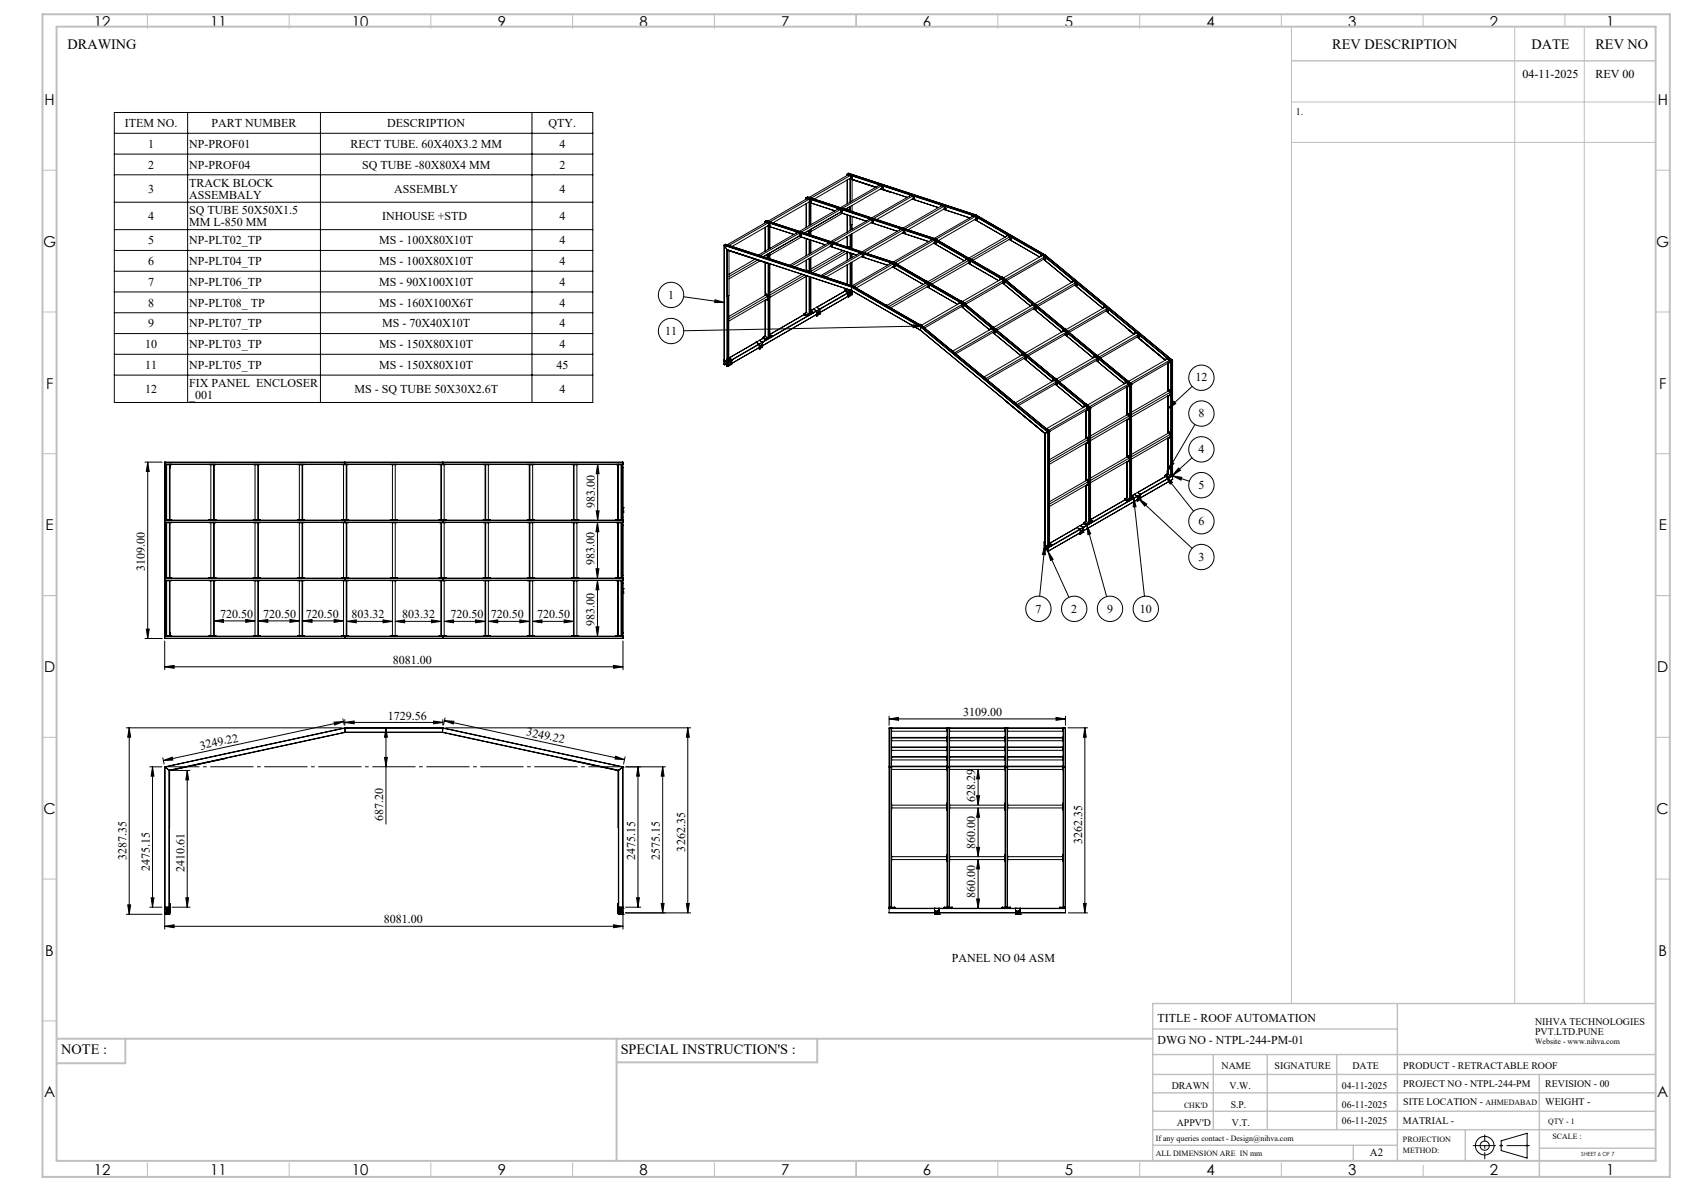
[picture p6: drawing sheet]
<svg xmlns="http://www.w3.org/2000/svg" width="594mm" height="420mm" viewBox="0 0 594 420" stroke-linecap="round" stroke-linejoin="round" font-family="sans-serif">
<defs><g id="words">
<g font-size="5.3">
<text x="33.1" y="9.5">12</text>
<text x="74.1" y="9.5">11</text>
<text x="124.1" y="9.5">10</text>
<text x="175.6" y="9.5">9</text>
<text x="225.6" y="9.5">8</text>
<text x="275.6" y="9.5">7</text>
<text x="325.6" y="9.5">6</text>
<text x="375.6" y="9.5">5</text>
<text x="425.6" y="9.5">4</text>
<text x="475.6" y="9.5">3</text>
<text x="525.6" y="9.5">2</text>
<text x="566.6" y="9.5">1</text>
<text x="15.7" y="37">H</text>
<text x="584.7" y="37">H</text>
<text x="15.2" y="87">G</text>
<text x="584.2" y="87">G</text>
<text x="16.2" y="137">F</text>
<text x="585.2" y="137">F</text>
<text x="16.1" y="187">E</text>
<text x="585.1" y="187">E</text>
<text x="15.5" y="237">D</text>
<text x="584.5" y="237">D</text>
<text x="15.4" y="287">C</text>
<text x="584.4" y="287">C</text>
<text x="16" y="337.1">B</text>
<text x="585" y="337.1">B</text>
<text x="15.5" y="387">A</text>
<text x="584.5" y="387">A</text>
<text x="33.1" y="414.5">12</text>
<text x="74.1" y="414.5">11</text>
<text x="124.1" y="414.5">10</text>
<text x="175.6" y="414.5">9</text>
<text x="225.6" y="414.5">8</text>
<text x="275.6" y="414.5">7</text>
<text x="325.6" y="414.5">6</text>
<text x="375.6" y="414.5">5</text>
<text x="425.6" y="414.5">4</text>
<text x="475.6" y="414.5">3</text>
<text x="525.6" y="414.5">2</text>
<text x="566.6" y="414.5">1</text>
</g>
<g font-size="5">
<text x="23.8" y="17.2">DRAWING</text>
<text x="470" y="17.4">REV DESCRIPTION</text>
<text x="540.2" y="17.4">DATE</text>
<text x="562.8" y="17.4">REV NO</text>
<text x="21.6" y="371.8">NOTE :</text>
<text x="218.9" y="371.8">SPECIAL INSTRUCTION'S :</text>
</g>
<g font-size="4.2">
<text x="537.1" y="27.6">04-11-2025</text>
<text x="562.8" y="27.6">REV 00</text>
<text x="44" y="44.8">ITEM NO.</text>
<text x="74.6" y="44.8">PART NUMBER</text>
<text x="136.6" y="44.8">DESCRIPTION</text>
<text x="193.5" y="44.8">QTY.</text>
<text x="52.2" y="52.2">1</text>
<text x="66.7" y="52.2">NP-PROF01</text>
<text x="123.6" y="52.2">RECT TUBE. 60X40X3.2 MM</text>
<text x="197.3" y="52.2">4</text>
<text x="52.2" y="59.5">2</text>
<text x="66.7" y="59.5">NP-PROF04</text>
<text x="127.7" y="59.5">SQ TUBE -80X80X4 MM</text>
<text x="197.3" y="59.5">2</text>
<text x="66.7" y="65.9">TRACK BLOCK</text>
<text x="52.2" y="68">3</text>
<text x="66.7" y="70.1">ASSEMBALY</text>
<text x="139.1" y="68">ASSEMBLY</text>
<text x="197.3" y="68">4</text>
<text x="52.2" y="77.7">4</text>
<text x="66.7" y="75.5">SQ TUBE 50X50X1.5</text>
<text x="134.8" y="77.7">INHOUSE +STD</text>
<text x="197.3" y="77.7">4</text>
<text x="66.7" y="79.8">MM L-850 MM</text>
<text x="52.2" y="86.1">5</text>
<text x="66.7" y="86.1">NP-PLT02_TP</text>
<text x="133.8" y="86.1">MS - 100X80X10T</text>
<text x="197.3" y="86.1">4</text>
<text x="52.2" y="93.5">6</text>
<text x="66.7" y="93.5">NP-PLT04_TP</text>
<text x="133.8" y="93.5">MS - 100X80X10T</text>
<text x="197.3" y="93.5">4</text>
<text x="52.2" y="100.8">7</text>
<text x="66.7" y="100.8">NP-PLT06_TP</text>
<text x="133.8" y="100.8">MS - 90X100X10T</text>
<text x="197.3" y="100.8">4</text>
<text x="235.7" y="105.3">1</text>
<text x="52.2" y="108.1">8</text>
<text x="66.7" y="108.1">NP-PLT08_ TP</text>
<text x="133.8" y="108.1">MS - 160X100X6T</text>
<text x="197.3" y="108.1">4</text>
<text x="52.2" y="115.5">9</text>
<text x="66.7" y="115.5">NP-PLT07_TP</text>
<text x="134.8" y="115.5">MS - 70X40X10T</text>
<text x="197.3" y="115.5">4</text>
<text x="234.6" y="118">11</text>
<text x="51.2" y="122.8">10</text>
<text x="66.7" y="122.8">NP-PLT03_TP</text>
<text x="133.8" y="122.8">MS - 150X80X10T</text>
<text x="197.3" y="122.8">4</text>
<text x="51.2" y="130.1">11</text>
<text x="66.7" y="130.1">NP-PLT05_TP</text>
<text x="133.8" y="130.1">MS - 150X80X10T</text>
<text x="196.3" y="130.1">45</text>
<text x="66.7" y="136.5">FIX PANEL ENCLOSER</text>
<text x="421.7" y="134.5">12</text>
<text x="51.2" y="138.6">12</text>
<text x="66.7" y="140.7">_001</text>
<text x="125" y="138.6">MS - SQ TUBE 50X30X2.6T</text>
<text x="197.3" y="138.6">4</text>
<text x="422.7" y="147.1">8</text>
<text x="422.7" y="159.8">4</text>
<text x="422.7" y="172.4">5</text>
<text x="209.8" y="179" transform="rotate(-90 209.8 179)">983.00</text>
<text x="422.7" y="185.1">6</text>
<text x="422.7" y="197.7">3</text>
<text x="51.1" y="201.2" transform="rotate(-90 51.1 201.2)">3109.00</text>
<text x="209.8" y="199.4" transform="rotate(-90 209.8 199.4)">983.00</text>
<text x="77.7" y="217.9">720.50</text>
<text x="92.8" y="217.9">720.50</text>
<text x="107.9" y="217.9">720.50</text>
<text x="124" y="218.1">803.32</text>
<text x="141.8" y="218.1">803.32</text>
<text x="158.9" y="218.1">720.50</text>
<text x="173.1" y="218.1">720.50</text>
<text x="189.5" y="218.1">720.50</text>
<text x="209.8" y="220.8" transform="rotate(-90 209.8 220.8)">983.00</text>
<text x="365.2" y="216">7</text>
<text x="377.9" y="216">2</text>
<text x="390.5" y="216">9</text>
<text x="402.1" y="216">10</text>
<text x="138.6" y="234.1">8081.00</text>
<text x="136.8" y="253.7">1729.56</text>
<text x="339.7" y="252.5">3109.00</text>
<text x="185.5" y="259.3" transform="rotate(12 185.5 259.3)">3249.22</text>
<text x="70.8" y="264.3" transform="rotate(-12 70.8 264.3)">3249.22</text>
<text x="344" y="282.8" transform="rotate(-90 344 282.8)">628.29</text>
<text x="135.1" y="289.5" transform="rotate(-90 135.1 289.5)">687.20</text>
<text x="344" y="299.3" transform="rotate(-90 344 299.3)">860.00</text>
<text x="381.7" y="297.5" transform="rotate(-90 381.7 297.5)">3262.35</text>
<text x="44.6" y="303.2" transform="rotate(-90 44.6 303.2)">3287.35</text>
<text x="224" y="303.2" transform="rotate(-90 224 303.2)">2475.15</text>
<text x="232.8" y="303.2" transform="rotate(-90 232.8 303.2)">2575.15</text>
<text x="241.6" y="300.3" transform="rotate(-90 241.6 300.3)">3262.35</text>
<text x="52.8" y="307.1" transform="rotate(-90 52.8 307.1)">2475.15</text>
<text x="65.1" y="307.5" transform="rotate(-90 65.1 307.5)">2410.61</text>
<text x="344" y="316.8" transform="rotate(-90 344 316.8)">860.00</text>
<text x="135.4" y="325.6">8081.00</text>
<text x="335.8" y="339.3">PANEL NO 04 ASM</text>
<text x="408.3" y="360.3">TITLE - ROOF AUTOMATION</text>
<text x="408.3" y="368.2">DWG NO - NTPL-244-PM-01</text>
</g>
<text font-size="3.9" x="483.2" y="407.7">A2</text>
<g font-size="3.5">
<text x="457" y="40.6">1.</text>
<text x="541.5" y="361.3">NIHVA TECHNOLOGIES</text>
<text x="541.5" y="364.9">PVT.LTD.PUNE</text>
<text x="430.9" y="377">NAME</text>
<text x="449.6" y="377">SIGNATURE</text>
<text x="477" y="377">DATE</text>
<text x="495" y="377">PRODUCT - RETRACTABLE ROOF</text>
<text x="495" y="383.3">PROJECT NO - NTPL-244-PM</text>
<text x="545.1" y="383.3">REVISION - 00</text>
<text x="413.3" y="384.1">DRAWN</text>
<text x="433.7" y="384.1">V.W.</text>
<text x="473.4" y="384.1">04-11-2025</text>
<text x="495" y="389.8">SITE LOCATION -</text>
<text x="545.1" y="389.8">WEIGHT -</text>
<text x="434.1" y="390.6">S.P.</text>
<text x="473.4" y="390.6">06-11-2025</text>
<text x="415.1" y="396.9">APPV'D</text>
<text x="434.6" y="396.9">V.T.</text>
<text x="473.4" y="396.5">06-11-2025</text>
<text x="494.8" y="396.5">MATRIAL -</text>
</g>
<g font-size="2.8">
<text x="541.5" y="368.3">Website - www.nihva.com</text>
<text x="524" y="389.8">AHMEDABAD</text>
<text x="417.6" y="390.6">CHK'D</text>
<text x="546.1" y="396.5">QTY - 1</text>
<text x="547.6" y="401.7">SCALE :</text>
<text x="407.7" y="402.2">If any queries contact - Design@nihva.com</text>
<text x="407.7" y="407.7">ALL DIMENSION ARE IN mm</text>
<text x="494.8" y="402.7">PROJECTION</text>
<text x="494.8" y="406.5">METHOD:</text>
</g>
<text font-size="2" x="557.8" y="407.8">SHEET 6 OF 7</text>
</g></defs>
<g fill="none" stroke="#000" stroke-width=".35">
<path d="M40.3 39.7h168.8v102.2h-168.8zM66.2 39.7v102.2M113 39.7v102.2M187.6 39.7v102.2M40.3 47h168.8M40.3 54.3h168.8M40.3 61.6h168.8M40.3 71.3h168.8M269.8 78.2v.4M269.8 78.2l1.6 .5M269.9 78.1v.1M269.9 78.2h.1"/>
<path d="M269.9 78.2l45.6 15M269.9 78.1l45 14.7M269.9 78.2h-.1M270.3 77.8h.1M270.3 77.8l45 14.7M270.3 77.8l-.4 .3M270.4 77.8h.1M270.9 79.6v.1M270.9 79.7l.1 .1M270.9 79.7v8.3M270.9 79.7l9.2 3M271 78.6l-.7-.2-13.8 7.9"/>
<path d="M271 78.6l-13.9 8M271 78.6l.1 .9M271 79.8l9 2.9M271.1 79.8v8.1M271.1 79.5l-12.9 7.4M271.1 79.5h.5M271.2 79.1h.1M271.3 79.1h.1M271.4 78.7l.1 .1M271.5 78.8h.1M271.5 78.8l.1 .7M271.5 79.9v7.7"/>
<path d="M271.6 79.5h.1M284.3 69.9l45.7 14.9M284.3 69.9v.4M284.3 69.9h.1M284.4 69.8v.1M284.4 71.8v8.4M284.4 69.9h.1M284.4 69.7v.2M284.4 69.7l44.9 14.7M284.8 69.4h.1M284.8 69.4l45 14.8M284.8 69.4l-.4 .3"/>
<path d="M285.3 71.3h.1M285.4 71.3l9.1 3M285.4 71.3v8.3M285.4 70.2l-13.8 8M285.4 70.2l-.7-.2-13.8 8M285.4 70.2l.2 .9M285.5 71.4v8.1M285.6 71.1l-12.9 7.4M285.6 71.1l.4 .1M285.7 70.7h.1M285.9 70.4l.1 .1M285.9 70.4h.1"/>
<path d="M286 71.6v7.7M286 70.5v.7M286 70.5l.1 .7M286 71.2h.1M286.1 71.2h-.1M295.4 73.5l-.1 .4M296.2 74.9l9.3 3.1M296.5 73.9l-13.9 7.9M296.5 73.9l.1 .8M296.5 73.9l-.7-.3-13.8 8M296.6 74.7l-12.9 7.5 1.5-.9M296.6 74.7l.4 .2"/>
<path d="M296.7 74.3h.1M296.9 74l.1 .1M297 74.1l.1 .7M297 74.1h.1M297.1 74.8l-.1 .1M297.1 74.8h.1M297.1 75.2l-11.1 6.5M298.8 61.5l1.5 .5M298.8 61.5v.4M298.8 61.5h.1M298.8 61.4v.1M298.8 75.8v6"/>
<path d="M298.8 61.5l45.6 15M298.9 61.5h.1M298.9 61.4v.1M298.9 63.4v8.4M298.9 61.4l44.9 14.6M299.2 61.6l-13.8 8M299.3 61.1h.1M299.3 61.1l44.9 14.7M299.3 61.1l-.4 .3M299.6 73h.1M299.6 74.3h.1M299.6 73.8l-.5 .3 .3 .1"/>
<path d="M299.7 72.9v1.4M299.8 62.9l.1 .1M299.9 63v.1M299.9 63v8.3M299.9 72.9v1.4M299.9 76.1v5.1M299.9 63l9.1 3M299.9 63.1l9.1 2.9M299.9 63.2h.1M299.9 76.1l.1 3.4 .6-.3v-2.8M299.9 63.2v8M299.9 72.8v1.6"/>
<path d="M300 63.1l-.1 .1M300 63.1h.1M300 63.1v.1M300 63.2v8M300 72.8v1.6M300 76.2v5M300 63.2h.1M300 63.2l8.8 2.9M300 62.8l-.1-.9-13.8 8M300 62.8l-12.8 7.4M300 62.8l.5 .1M300.1 63.1h-.1"/>
<path d="M300.1 62.4h.1M300.3 62l.1 .1M300.4 62h-.1M300.4 62v.1M300.4 62.1l.1 .7M300.4 79.3v1.6M300.4 62.1h.1M300.4 62.1l.2 .7M300.5 62.8v.1M300.6 62.8h-.1M300.6 63.4v7.5M300.6 72.4v2.2"/>
<path d="M300.6 62.8l-.1 .1M305.5 77.9l-9.2-3-10.3 6v2M306.4 77.1v.4M307.3 78.5l9.2 3.1-9.2-3.1M307.5 77.5l-13.8 7.9M307.5 77.5l.1 .8M307.5 77.5l-.7-.3-13.8 8M307.6 78.3l-12.9 7.5M307.6 78.3l.5 .1M307.7 77.9h.1M307.8 77.9v.1M307.9 77.6l.1 .1"/>
<path d="M307.9 77.6h.1M308 77.7h.1M308 77.7l.1 .7M308 77.7l.2 .7M308.1 78.4h.1M308.2 78.4h-.1M309.8 65.2v.3M309.8 65.1v.1M309.8 65.1l1.6 .5M310.6 66.7l3.2 1M310.7 66.6l9.3 3M310.8 66.6l9.2 3"/>
<path d="M310.9 65.5l-13.8 8M310.9 65.5l-.7-.2-13.8 8M310.9 65.5l.2 .9M311.1 66.4l-12.9 7.4 1.4-.8M311.1 66.4l.4 .1M311.2 66h.1M311.4 65.6v.1M311.4 65.6l.1 .1M311.5 65.7v.7M311.5 65.7h-.1M311.5 66.4v.1M311.6 66.4h-.1"/>
<path d="M311.6 66.4l-.1 .1M313.8 67.6v.1M313.9 67.6l-.1 .1M320.9 69.1v-.4l1.5 .5M321.7 70.2l9.3 3-9.2-3M321.9 69.1l-13.7 8M321.9 69.1l-.6-.2-13.9 8M321.9 69.1l.2 .9M322.1 70l-12.9 7.4M322.1 70l.5 .1M322.2 69.6h.1M322.4 69.2v.1"/>
<path d="M322.4 69.2h.1M322.4 69.2l.1 .1M322.4 69.3l.2 .8M322.4 69.3h.1M322.5 69.3v.8M331.9 72.3v.4M333 72.7l-.7-.2-13.8 8M333 72.7l-13.8 8M333 72.7l.1 .9M333.1 73.6l-12.8 7.5M333.1 73.6l.5 .1M333.2 73.2h.1"/>
<path d="M333.4 72.8l.1 .2M333.4 72.8v.1M333.5 73l.1 .7M333.5 73l.2 .6M333.6 73.7h.1M333.7 73.6l-.1 .1M342.1 76.8l-9.3-3 9.3 3.1M342.9 76.4v-.5l1.6 .5M343.7 76.2h.1M343.8 76l-.1 .2M343.8 76l.6 .4M343.8 77.4h.1"/>
<path d="M343.8 77.4l.1 .1M343.9 77.4l10.7 6.2M344 76.3l-13.8 8M344 76.3l-.7-.2-13.8 8M344 76.3l.2 .9M344.2 77.2l-13.2 7.6M344.2 77.2l.4 .1M344.2 75.8h.1M344.2 75.8l24.5 14.1M344.2 75.8l-.4 .2M344.3 76.8h.1M344.4 76.5l.1 .1"/>
<path d="M344.5 76.4l-.1 .1M344.5 76.4l.1 .1M344.5 76.5l22.8 13.2M344.5 76.6l.1 .7M344.6 76.5l-.1 .1M344.6 76.5l.1 .8M344.6 76.7l22.6 13.1M344.6 77.3h.1M344.7 77.3h-.1M40.3 95.7h168.8M40.3 81h168.8M40.3 88.3h168.8"/>
<path d="M255.4 86.4v.2M255.4 86.5v42M255.4 86.6l1 1.4M255.4 86.6l44.9 14.6M255.4 86.4l45 14.7M255.9 86.2h.1M255.9 86.2l44.9 14.6M255.9 86.2l-.5 .2M256.4 88l44.1 14.5M256.4 88v39.8M256.4 88l44 14.4M256.5 88.2l.1 .1"/>
<path d="M256.5 88.2l.1 16.4 .5-.3v-15.8M256.6 88.1v38.4M256.6 88.2h-.1M256.6 88.3h.1M256.6 88.1l-.1 .1M256.6 88.3l13.8 4.5M256.6 88.1v.1M266.3 91.4l-9.2 5.3M267.2 91.7l-10.1 5.8M268.1 92l-11 6.3M269.9 80.2v8.4M269.9 92.6v11.6"/>
<path d="M270.4 92.7v.1M270.5 92.7l-.1 .1M270.7 89.7h.1M270.7 91h.1M270.7 90.5l-.5 .3 .2 .1M270.8 89.7l-.1 1.3M270.9 89.6v1.5M270.9 92.8v26.3M271.1 89.5v1.6M271.1 92.9v26.2M271.5 89.2v2M271.5 93v25.9l-.4 .2"/>
<path d="M280.9 81.8v.4M281.8 83.3l9.2 3M281.8 83.3l9.3 3M282 82.2l-13.8 8M282 82.2l.2 .9M282 82.2l-.7-.2-13.8 7.9M282.2 83.1l-12.9 7.4 1.4-.8M282.2 83.1l.3 .1M282.3 82.7h.1M282.4 82.3l.1 .1zM282.5 82.4v.1M282.5 82.4l.1 .8"/>
<path d="M282.6 83.2h-.1M282.6 83.1v.1M282.6 83.1l-.1 .1M282.7 83.6l-11.2 6.4M282.9 96.7l-11.4 6.6M283.7 97l-12.2 7.1M284.4 91.8v3.7M284.4 84.2v6M284.4 97.5v12.7M284.6 95.3l-.1 .2M284.6 95.3l.5 .3M284.6 95.2v.1"/>
<path d="M284.6 95.2l.6 .3M284.7 97.3l-13.2 7.6M284.9 97.4l.3 .1M285.1 95.6l.1 .1M285.2 95.5l-.1 .1M285.2 95.5v.2M285.2 81.3h.1M285.2 82.6h.1M285.2 95.7v.1M285.2 82.1l-.6 .4 .3 .1M285.2 95.7h.1M285.2 97.5h.1"/>
<path d="M285.2 81.3v1.3M285.4 81.2v1.5M285.4 84.5v5.1M285.4 91.2v4.6M285.4 97.6v13.2M285.5 81.1v1.6M285.5 84.5v5M285.5 91.1v4.7M285.5 97.6v13.2M286 84.6v4.7M286 90.9v5.1M286 97.7v12.8"/>
<path d="M292 85.4l-.1 .4M292.8 86.9l9.3 3-9.3-3M293 85.8l-13.8 8M293 85.8l-.7-.2-13.8 7.9M293 85.8l.2 .9M293.2 86.7h.5M293.2 86.7l-12.9 7.4M293.3 86.3h.1M293.5 86.1l.2 .7M293.5 86v.1M293.5 86l.2 .7M297.3 88.4l-11.3 6.5"/>
<path d="M298.2 88.7l-12.2 7M298.8 83.4v3.7M298.8 89.1v2.7M298.8 93.4v6.8M299 86.9l-.1 .3M299 86.9l.6 .3M299.1 89l-12.5 7.2M299.3 89l.3 .1M299.6 87.2l.1 .2-.1-.2M299.6 87.2h.1M299.9 82.8v4.6M299.9 89.2v2"/>
<path d="M299.9 92.8v7.7M300 82.7v4.8M300 89.3v1.8M300 92.7v7.9M300.4 82.5v5.1M300.4 89.4v1.5M300.4 92.5v8.2M302.9 89.1v.3M302.9 89.1l1.6 .5M303 89l-.1 .1M303.8 90.5l9.4 3M304.1 89.4l-13.9 8"/>
<path d="M304.1 89.4l.1 .9M304.1 89.4l-.7-.2-13.8 8M304.2 90.3l-12.9 7.4M304.2 90.3l.4 .1M304.3 89.9h.1M304.5 89.6l.1 .1M304.6 89.7l.1 .7M304.6 89.7h.1M304.7 90.4h-.1M304.7 90.4h.1M314 92.7v.3M314 92.7l1.5 .5"/>
<path d="M314 92.7h.1M314.8 92.9h.1M314.9 92.8l-.1 .1M314.9 94.1h.1M314.9 92.8l.6 .3M314.9 94.1l10.7 6.2M315.1 93l-.7-.2-13.8 8M315.1 93l-13.8 8M315.1 93l.1 .9M315.2 93.9l-13.2 7.6M315.2 93.9l.5 .1M315.3 92.5h.1"/>
<path d="M315.3 92.5l24.5 14.1M315.3 92.5l-.4 .3M315.3 92.5l.9 .3M315.3 93.5h.1M315.5 93.2l.1 .1M315.5 93.2h.1M315.6 93.2l22.8 13.2M315.6 93.3l.1 .7M315.6 93.3h.1M315.6 93.4l22.7 13.1M315.7 94h.1M316.1 92.8h.1"/>
<path d="M316.2 92.8v.1M316.2 92.9v.1M316.2 92.9h.1M317.4 80.7v.4M317.4 80.7h.1M318.3 82.2l9.3 3M318.5 81.1l-13.8 7.9M318.5 81.1l-.7-.3-13.8 8M318.5 81.1l.2 .9M318.7 82l-12.9 7.4M318.7 82l.4 .1M318.8 81.6h.1"/>
<path d="M318.9 81.2l.1 .1M318.9 81.2h.1M319 81.3l.2 .7M319.1 81.3h-.1M319.1 81.3l.1 .7M319.1 82.1h.1M319.2 82l-.1 .1M326.2 99.5l-.1 .6M326.2 99.5l1.5 .9M326.2 99.5l1.6 .9M326.8 99.1h.1M326.8 99.1l1.6 .9"/>
<path d="M327.2 99.4l13.9-8 .7 .4-13.9 8zM328.4 84.3v.4M328.4 84.3l1.6 .5M328.5 84.3h-.1M329.2 84.5h.1M329.3 84.4l-.1 .1M329.3 85.8h.1M329.3 84.4l.6 .4M329.4 85.8h.1M329.4 85.7l10.7 6.3-10.7-6.2M329.6 84.7l-.7-.2-13.8 7.9M329.6 84.7l-13.9 8"/>
<path d="M329.6 84.7l.1 .9M329.7 85.6l-13.2 7.6M329.7 84.2h.1M329.7 84.2l24.5 14.1M329.7 84.2l-.4 .2M329.8 84.2l.8 .2M329.8 85.2h.1M330 84.8l.1 .1M330 84.8h.1M330 84.8l22.9 13.2M330.1 84.9l.1 .7h-.5M330.1 84.9h.1"/>
<path d="M330.1 85l22.7 13.1M330.6 84.5l.1 .1M330.6 84.4v.1M330.7 84.6v.1M330.7 84.5v.1M330.7 84.5v.2M340.6 91.2v.5M340.6 91.2l1.6 .9M340.7 91.1l-.1 .1M341.3 90.8l1.6 .9M341.5 92.8l10.7 6.2M341.7 91l13.8-7.9 .7 .4-13.8 8z"/>
<path d="M341.8 91.8v.9M341.8 92.7l-13.2 7.5M341.8 92.7l.4 .2M341.9 92.3h.1M342 92.3h.1M342.2 92.1l.1 .1M342.2 92.1h.1M342.3 92.2v.6M342.3 92.2h.1M342.3 92.2l-.1 .7M342.9 91.7h.1M352.8 98.1l-.1 .6"/>
<path d="M352.8 98h.1M352.8 98v.1M352.8 98l1.6 1.3M352.9 98l1.5 1.3M353 98.5h.1M353 98.1l.8 .4M353.4 97.7v.1M353.4 97.7h.1M353.5 97.7h-.1M353.5 97.7l.6 .5M353.5 97.7l1.5 1.2M353.6 99.8l9.9 8.2"/>
<path d="M353.6 98.6l.1 .1M353.7 98.7h.1M353.7 98.7l44.8 37M353.8 98.5l-.1 .2M353.8 98.5l44.9 37.2M353.8 99.7l-13.2 7.6M353.8 99.7l.5 .3M353.9 98l13.8-8 .7 .6-13.8 8zM354 98.9l-.2 .8M354.1 99.5h.1M354.2 98.3h.1M354.2 98.3l44.9 37.1"/>
<path d="M354.2 98.3l-.4 .2M354.4 99.3v.1M354.4 99.3h.1M354.4 99.3l.1 .1M354.4 99.4l-.1 .6M354.5 99.4h-.1M354.5 99.4l-.2 .6M355 98.9h.1M355.1 82.8l-.1 .5M355.1 82.8l1.6 .9M355.1 82.8h.1M356 84.4l10.7 6.2"/>
<path d="M356.2 83.5v.8M356.2 84.3l-13.1 7.5M356.2 84.3l.5 .2M356.4 84h.1M356.7 83.7v.1M356.7 83.7h.1M356.7 83.7l.1 .1M356.7 84.5h.1M356.7 83.8v.7M356.8 83.8h-.1M356.8 84.5h-.1M356.8 83.8v.7"/>
<path d="M367.2 89.7v.7M367.3 89.7h-.1M367.3 89.7l1.6 1.2M367.4 89.7h-.2M367.4 89.7l1.5 1.2M367.4 90.2h.1M367.5 89.7l.7 .5M368.1 91.4l9.9 8.2M368.1 90.3h.1M368.2 90.3h.1M368.2 90.3l44.8 37.1M368.2 90.2v.1"/>
<path d="M368.2 90.2l44.9 37.1M368.3 91.3l-13.3 7.6M368.3 91.3l.5 .3M368.4 90.6l-.1 .7M368.5 91.1h.1M368.6 91.1h.1M368.7 89.9l-.5 .3M368.7 89.9h.1M368.7 89.9l44.9 37.2M368.8 91.6h.1M368.9 90.9v.1M368.9 90.9h.1"/>
<path d="M368.9 91l-.1 .6M378.3 98.8l-.1 .7M378.4 98.8l1.5 1.3M378.4 98.8h-.1M378.4 98.8l1.5 1.2M378.5 99.3h.1M379.4 99.7l-.1 .7M40.3 103h168.8M40.3 110.3h168.8M40.3 117.6h168.8M241.1 104.7l14.3 2M252.2 105.7l3.2 1h-3.3z"/>
<path d="M257 104.3v21.9M269.2 119.1l.9 .6M269.2 119.3v.1M269.2 119.3l-1.3 .8M269.2 119v.3M269.2 119v.4M269.2 119.4l.9 .5M269.2 119l.9 .5M269.6 118.9l-.1 .1M269.6 118.9h.1M269.7 118.9l-.2 .1M269.9 118.5v.1"/>
<path d="M269.9 118.5l-.7 .5M269.9 105.8v12.8M269.9 118.6l1 .5M270 104.1l-13 7.5M270 104.1l.7 .4-13.7 7.9M270.1 119.7h.2M270.1 119.9h.2M270.1 119.5h.2M270.1 119.5v.4M270.1 103.6l-.1 .5M270.1 103.6l.6 .3M270.1 103.6h.1"/>
<path d="M270.2 119.4h.1M270.2 119.9l-1.3 .7M270.3 119.3l-.1 .1M270.4 104.1h.1M270.3 119.5v.4M270.7 103.9v.2M270.7 103.9h.1M270.7 103.9l.1 .1M270.7 105.4l-13.7 7.9M270.8 104l-.1 1.9-.5-.3M270.8 104l-.1 .1M270.9 119.1h.2"/>
<path d="M271.9 118.4l-.1 .1M271.9 118.4h.1M272 118.4l-.2 .1M272 118.4v.1M272.2 118.8l-1.9 1.1M272.2 118.7l-1.9 1M272.2 118.5l-1.9 1M272.2 118.6v.1M272.2 118.7v.1M272.2 118.4v.4M283.7 110.9h.1M283.6 110.9l.1 .1"/>
<path d="M283.6 110.9l-12.1 7 .7 .6M283.6 110.6v.3M283.6 111l-12 7M283.7 110.9l.9 .5M283.7 110.7v.3M283.7 111l.9 .5M283.7 110.7l.9 .5M284.1 110.5l-.1 .1M284.4 110.2l-.7 .5M284.4 110.2l1 .6M284.6 111.4h.2M284.6 111.5h.2"/>
<path d="M284.6 111.2h.2M284.6 111.2v.3M284.6 111h.1M284.6 111.5l-12.4 7.2M284.8 110.9l-.2 .1M284.8 110.9l-.1 .2M284.8 110.9l.1 .1M284.8 111.2v.3M284.9 111h-.2M285.4 110.8h.1M286 110.5h.1M286 109.6l.7 .5-1.9 1.1"/>
<path d="M286 110.5l-.5 .3M286.3 110.2h.1M286.3 110l-.1 .2M286.3 110h.1M286.3 110v.2M286.4 110l-.2 .2M286.4 110v.2M286.7 110.3l-1.9 1.1M286.7 110.4l-1.9 1.1M286.7 110.2v.1M286.7 110.4h.1M286.7 110v.4"/>
<path d="M286.9 109h.1M286.9 109l1.1 .6M286.9 109l1.1-.6 1.2 .6M287 109l-1 .6M287.7 111.1l.3 .3M288 109.6v.1M288 109.6l-1.3 .7M288 109.7h.1M288 111.4h.1M288 109.6v1.8M288 109.7l-19 11M288.1 108.4h.1"/>
<path d="M288.1 108.4l1 .6M288.3 110.4h.1M288.3 110.2v.1M288.3 110.2h.1M288.3 110.2v.2M288.4 110.2v.1M288.4 110.3l-.1 .1M288.4 110.2l-.1 .2M288.4 110.2v.2M288.6 110.5l-.1 .2M288.6 110.5l.3 .1M288.9 110.4h.1"/>
<path d="M288.9 110h.1M288.9 110.6h.1M288.9 110.4l-.5 .2v.3l.5-.3M288.9 110.4v.2M288.9 109.9h.1M288.9 109.9v.1M288.9 109.9l-.1 .1M289 109.9l-.1 .1M289.1 109h.1M289.2 109h.1M289.2 110.7h.1M289.2 110.2v.1"/>
<path d="M289.2 109l-1.2 .7M289.2 109v1.7M289.2 110.7l-1.2 .7M298 102.5h.1M298 102.6v.1M298 102.3v.3M298 102.6l-9.9 5.8M298 102.5l1.2 .6M298 102.7l-9.9 5.7M298 102.4l1 .5M298 102.4v.3M298 102.7l1 .5"/>
<path d="M298.5 102.2l-.1 .1M298.5 102.2h.1M298.6 102.2l-.2 .1M298.6 102.2v.1M298.6 101.9l-.6 .5M299 102.9h.2M299 103.2l.1 .1M299 102.9v.3M299 103.2l-9.9 5.8M299.1 104.5l.1 .2M299.1 103.4l-9.9 5.6M299.1 104.5l-9.9 5.8"/>
<path d="M299.1 103.2l.1 .1M299.1 104.5l.1 .1M299.1 103.2v1.3M299.2 103.1l-.1 .1M299.2 103.1l.1 .1M299.2 102.9v.2M299.2 102.6l-.1 .1M299.2 102.6h.1M299.2 104.6v.1M299.2 104.7h.1M299.2 103.3h.1M299.2 104.6l.1 .1"/>
<path d="M299.2 103.3v1.3M299.3 102.6l-.2 .1M299.3 102.6v.1M299.3 103.2l-.1 .1M299.3 103.3v1.4M299.3 103.2h.1M299.3 102.1l.6 .3M299.4 103.2l-.1 .1M299.6 104.1v.1M299.7 103.9v.1M299.7 104l-.1 .1M299.7 103.3l-.1 .2"/>
<path d="M299.7 104l-.1 .2M299.7 103.3l.1 .1M299.7 104l.1 .1M299.8 103.4l-.2 .1M299.8 103.3l-.2 .2M299.8 104l-.2 .1M299.8 104.1l-.2 .1M299.8 103.3v.1M299.8 104v.1M299.8 103.3h-.1M299.8 104h-.1M299.9 102.4l-.7 .5"/>
<path d="M299.9 102.3v.1M299.9 102.5l.2 .2M299.9 102.3v.2M299.9 102.5l.2 .1M300 102.6l-.8 .5M300 102.7l.1 .1M300 102.7l-.7 .5M300.1 102.6l-.1 .1M300.1 102.4v.2M300.1 102.8l-.7 .4M300.1 102.7v.1M300.1 102.4v.3"/>
<path d="M300.3 101.2l.1 1.2M300.3 101.2l24.5 14.1M300.4 101.1l-.1 .1M300.4 102.5h.1M300.4 101.1l24.4 14.1M300.4 103v.1M300.4 103.7h.1M300.4 103.6h.1M300.4 103.6v.1M300.4 102.9v.1M300.4 102.9h.1M300.4 102.4v.1"/>
<path d="M300.4 102.5l24.3 14M300.4 102.4l24.3 14M300.4 103h.1M300.4 103.6l.1 .1M300.5 103.6l-.1 .1M300.5 103.7h-.1M300.5 102.9l-.1 .1M300.5 103l-.1 .1M300.5 103.6h-.1M300.5 102.9v.1M300.5 103.6v.1M300.7 102.6v1.3l-1.4 .8"/>
<path d="M300.8 100.9h.1M300.8 100.9l-.4 .2M300.8 100.9l24.5 14.1M300.8 100.9l.9 .3M301.7 101.1v.1M301.7 101.1l.1 .2M301.7 101.3h.1M301.7 101.3l.1 .1M312.3 107.5h.1M312.3 107.5l1.6 .9M312.8 107.8l13.8-8 .7 .4-13.8 7.9zM313.9 108.4h.1"/>
<path d="M322.1 114.5l3.2 .5-3.2 .6zM324.6 114.4l-.2 .1M324.6 114.4l.6 .5M324.6 114.4l1.5 1.2M324.7 116.4v.1M324.7 116.4l43.9 36.4M324.8 115.3l-.1 1.1M324.8 115.3l44.8 37.2M324.8 115.2v.1M324.8 115.2l44.9 37.2M325 114.7l13.8-8 .7 .6-13.8 8zM325.3 115h.1"/>
<path d="M325.3 115l44.9 37.1M325.3 115l-.5 .2M325.3 115l-84.1 1.6M326.1 115.6h.1M327 101.2l10.7 6.1M327.1 101.1l10.7 6.2M327.3 100.2v.8M327.3 101l-13.1 7.6M327.3 101l.5 .2M327.5 100.7h.1M327.7 100.4l.1 .2M327.8 100.4h-.1"/>
<path d="M327.8 100.4v.1M327.8 100.6v.6M327.8 100.5v.1M327.8 100.5v.7M328.4 100h.1M328.4 100v.1M338.3 106.4h.1M338.4 106.4l-.2 .7M338.4 106.4l1.5 1.3M338.4 106.4l1.6 1.2M338.5 106.9h.1M338.5 106.4l.8 .5"/>
<path d="M339 106l-.1 .1M339 106l.7 .6M339.1 106h-.1M339.1 106l1.5 1.3M339.2 108.1l9.9 8.2M339.2 107h.1M339.2 107l44.9 37.1M339.3 106.9l-.1 .1M339.3 106.9l44.9 37.1M339.3 108l-13.2 7.6M339.3 108l.5 .4M339.5 106.3l13.8-7.9 .7 .5-13.9 8z"/>
<path d="M339.5 107.3l-.2 .7M339.6 107.8h.1M339.7 106.6h.1M339.7 106.6l-.4 .3M339.8 106.6l44.9 37.2M339.9 107.7l.1 .1M340 107.8l-.2 .6M340 107.6l-.1 .1M340 107.6v.2M340 107.8h.1M340.6 107.3h.1M349.4 115.5l-.2 .7"/>
<path d="M349.5 115.5l1.5 1.3M349.5 115.5h-.1M349.5 116h.1M350.1 115.1h.1M350.1 115.1l1.5 1.3M350.2 117.2l9.9 8.2M350.4 117.1l-13.3 7.7-1.5-1.3M350.4 117.1l.5 .4M350.5 115.5l13.8-8 .7 .6-13.8 7.9zM350.5 116.4l-.1 .7M350.6 116.9h.1M350.7 116.9v.1"/>
<path d="M350.9 117.5h.1M351 116.8v.1M351 116.8h-.1M351 116.9l-.1 .6M351.6 116.4h.1M363.8 107.2l-.1 .6M363.9 107.2h-.1M363.9 107.2l1.5 1.2M363.9 107.1l-.1 .1M363.9 107.1v.1M363.9 107.1l1.5 1.3M364 107.7h.1"/>
<path d="M364.6 106.8h-.1M364.6 106.8l1.5 1.2M364.6 108.9l9.9 8.2M364.8 108.8l-13.2 7.6M364.8 108.8l.5 .3M365 107.1l13.8-8 .6 .6-13.7 8zM365 108.1l-.2 .7M365.1 108.6h.1M365.2 108.6h.1M365.4 108.4l.1 .1M365.4 108.4h.1M365.5 108.5h.1"/>
<path d="M365.5 108.5l-.2 .6M366 108h.1M374.8 116.3v.7M374.8 116.3l1.6 1.2M374.9 116.3h.1M375 116.3h-.2M375 116.3l1.5 1.2M375 116.8h.1M375.6 115.9h.1M375.6 115.9l1.5 1.3M375.7 118l9.9 8.2M375.9 117.9l-13.3 7.6"/>
<path d="M375.9 117.9l.5 .3M376 116.3l13.8-8 .7 .5-13.8 8zM376 117.2l-.1 .7M376.1 117.7h.1M376.2 117.7h.1M376.4 117.5l.1 .2M376.4 117.5h.1M376.5 117.7l-.1 .5M376.5 117.5l.1 .1M376.6 117.6l-.1 .1M376.6 117.6l-.2 .6M377.1 117.2h.1"/>
<path d="M379.1 100.6l9.9 8.1M379.3 100.4l-13.2 7.6M379.3 100.4l.5 .4M379.6 100.2h.1M379.9 100.1v.1M379.9 100v.1M379.9 100l.1 .2M379.9 100.2l-.1 .6M380 100.2h-.1M380 100.2l-.2 .6M389.4 107.9l-.2 .7M389.4 107.9l1.5 1.3"/>
<path d="M389.4 107.9h.1M389.5 108.4h.1M389.5 108.4v.1M390.1 109.7l9.9 8.1M390.2 109.7l9.8 8.1M390.3 109.6l-13.2 7.6M390.3 109.6l.5 .3M390.5 108.8l-.2 .8M390.6 109.3h.1M390.6 109.3l.1 .1M390.9 109.2v.1M390.9 109.3h.1"/>
<path d="M390.9 109.2h.1M390.9 109.2l.1 .1M390.9 109.3l-.1 .6M391 109.3l-.2 .6M398.1 116.3l1.9 1.6M398.1 116.3l1.8 1.6M398.1 116.3h.1M400.3 117.1v.6M400.3 117.1h.1M400.4 117.1l1.6 1.2M400.5 117l1.5 1.3M400.5 117l-.1 .1"/>
<path d="M400.5 117l-.2 .1M400.5 117.6h.1M401.1 118.9l9.9 8.2M401.1 118.8l9.9 8.2M401.2 118.8l9.9 8.2M401.4 118.7l-13.3 7.6M401.4 118.7l.5 .3M401.5 118l-.1 .7M401.6 118.5h.1M401.7 118.5h.1M401.9 119h.1M402 118.3v.1"/>
<path d="M402 118.3h.1M402 118.4l-.1 .6M402 118.4h.1M40.3 124.9h168.8M40.3 132.3h168.8M255.4 127.3v1.1l.3 .3M255.4 127.2h.1M255.4 126.9h.1M255.4 127l1 .7M255.4 127.3h.1M255.4 128.5h.1M255.4 127.2v.1"/>
<path d="M255.4 126.9l1 .6M255.4 127.2l1 .7M255.4 128.5l.3 .2M256.2 128.9l.2 .2M256.4 127.5h.1M256.4 127.7h.1M256.4 127.8h.1M256.4 127.9h.1M256.4 127.8l.1 .1M256.4 127.9l-1 .6M256.5 129l-.1 .1M256.5 127.9v1.1"/>
<path d="M256.5 128.8l-.3 .1M256.5 128.1l-.8 .6M256.5 127.6v.1M256.5 129.1h.1M256.5 129.1h-.1M256.5 126.6v1M256.5 127.8v1.3M256.5 126.6l.1 .1M256.5 127.6l.1 .1M256.5 127.8l.1 .1M256.5 129.1l.1 .1M256.5 127.7h.1"/>
<path d="M256.5 129.1l.3 .1M256.6 126.5l-.1 .1M256.6 127.7l-.1 .1M256.6 126.5l.1 .1M256.6 129.2h.1M256.6 126.7v2.5M256.6 126.7l.2 .1M256.6 129.2h.2M256.7 126.6l-.1 .1M256.7 126.6h.1M256.8 129.2h.1M256.8 126.8v2.4"/>
<path d="M256.8 126.6v.2M256.9 127.4h.2M256.9 126.8h.1M256.9 127.4v.1M256.9 128.1h.1M256.9 128.7v.1M257 127.3l-.1 .1M257 126.6l-.1 .2M257 128.6l-.1 .1M257 127.9l-.1 .2M257 126.2l.2 .1M257 126.2l-.4 .3"/>
<path d="M257 128l-.1 .1M257 128.6l-.1 .2M257 126.2l.9 .5M257 128.6h.1M257 128h.1M257 128.6l.1 .1M257.1 127.4l-.2 .1M257.1 128.6l-.2 .1M257.1 128.7l-.2 .1M257.1 128l-.2 .1M257.1 126.7l-.2 .1M257.1 128h-.1"/>
<path d="M257.1 128h.1M257.1 128.6v.1M257.1 126.3h.1M257.1 126.3l-.4 .3M257.1 126.3l.1 .1M257.2 126.3l.1 .1M257.2 126.4l.1 1M257.2 126.4l-.4 .2M257.3 127.4h.1M257.3 126.8h.1M257.3 126.7h.2M257.5 126.7l-.1 .1"/>
<path d="M257.5 126.7h.1M257.6 126.7l-.2 .1M257.6 126.7v.1M257.7 127.7v.1M257.7 128.3v.1M257.7 128.2v.1M257.7 127.5v.2M257.7 127.6v.2M257.7 128.2h.1M257.7 128.3h.1M257.7 127.6l.1 .1M257.8 127.7l-.1 .1"/>
<path d="M257.8 127.5l-.1 .2M257.8 128.2l-.1 .1M257.8 128.3l-.1 .1M257.8 127.5v.2M257.8 128.2v.1M257.8 127.5l-.1 .1M257.9 126.9h.1M257.9 126.7v.2M257.9 126.9l-.6 .3M257.9 126.7l-.6 .4M258 127h.1M258 127l.1 .1"/>
<path d="M258 127l-.7 .4M258.1 127.1v1.4l-1.3 .7M258.1 127.1l-.7 .3M266.7 120.7h.1M266.7 120.7l1.1 .6M266.7 120.7l1.1-.7 1.2 .7M266.8 120.7l-9.7 5.5M266.8 120.7l1 .6M267.4 122.8l.4 .2M267.8 121.3l-9.7 5.7-.2-.1M267.8 121.3l-9.8 5.6M267.8 121.3h.1"/>
<path d="M267.8 123h.1M267.8 122.5v.1M267.8 122.5l-9.6 5.6M267.8 121.3v1.7M267.9 120.1l1 .5M268.1 122h.1M268.1 121.9v.1M268.1 121.9l-.1 .1M268.1 121.9h.1M268.2 121.9l-.1 .1M268.4 122.3l-.1 .1M268.4 122.2v.1"/>
<path d="M268.4 122.2l.2 .1M268.6 122h.1M268.6 121.7h.1M268.6 122l-.5 .3v.3l.5-.3M268.6 122v.3M268.7 121.6l-.1 .1M268.7 121.5l-.1 .2M268.7 121.5v.2M268.7 121.5v.1M268.7 121.7h-.1M268.7 121.6v.1M268.9 120.6h.1"/>
<path d="M269 120.7h.1M269 121.9h.1M269 121.9l19-11-19 11M269 120.7l-1.2 .6M269 120.7v1.7l-1.2 .6M335.6 123.5h.1M336 123.8l13.8-7.9 .7 .5-13.8 8zM346.6 132.6h.1M346.6 132.6l1.6 1.3M347.1 132.9l13.8-7.9 .7 .5-13.8 8zM348.2 133.9h.1M360.4 124.7l-.1 .6"/>
<path d="M360.5 124.6l1.5 1.3M360.5 124.6l-.1 .1M360.5 125.1h.1M360.6 125.1h.1M361.1 124.3h.1M361.1 124.3l1.5 1.2M361.2 126.4l9.9 8.2M361.4 126.3l-13.2 7.6M361.4 126.3l.5 .3M361.5 124.6l13.8-8 .7 .6-13.8 8zM361.6 125.5l-.2 .8M361.7 126.1h.1"/>
<path d="M362 126l-.1 .6M362 125.9v.1M362.6 125.5h.1M371.4 133.8l-.1 .6M371.4 133.8h.1M371.5 133.8h-.1M371.5 133.8l1.5 1.2M371.5 133.7v.1M371.5 133.7l1.6 1.3M371.5 133.7l-.1 .1M371.6 134.2h.1M371.6 134.2v.1"/>
<path d="M372.1 133.4h.1M372.1 133.4l1.6 1.2M372.2 135.5l9.9 8.2M372.3 135.5l9.9 8.2M372.4 135.4l-13.2 7.6M372.4 135.4l.5 .3M372.6 133.7l13.8-8 .7 .6-13.9 8zM372.6 134.7l-.2 .7M372.7 135.2h.1M373 135l.1 .1M373.1 135.1h.1M373.1 135h-.1"/>
<path d="M373.1 135v.1M373.1 135.1l-.2 .6M373.6 134.6h.1M385.9 125.4l-.1 .7M385.9 125.4h.1M385.9 125.4l1.6 1.3M386 125.4l1.5 1.2M386 125.9h.1M386.1 125.9h.1M386.6 125h.1M386.6 125l1.5 1.3M386.7 127.1l9.9 8.2"/>
<path d="M386.9 127l-13.2 7.6M386.9 127l.5 .4M387 125.4l13.8-8 .7 .6-13.8 7.9zM387.1 126.3l-.2 .7M387.2 126.8h.1M387.5 126.7v.1M387.5 126.8l-.1 .6M387.5 126.6v.1M387.5 126.6l.1 .2M387.6 126.8h-.1M387.6 126.8l-.2 .6M388.1 126.3h.1"/>
<path d="M396.9 134.5l-.1 .7M396.9 134.5h.1M397 134.5l1.5 1.3M397.1 135h.1M397.1 135v.1M397.5 136.4v9.9M397.6 134.1h.1M397.7 134.1l-.1 .1M397.7 134.1l1.5 1.3M397.9 136.2l-13.2 7.6M397.9 136.2l.5 .3M398.1 134.5l13.8-8 .6 .6-13.8 8z"/>
<path d="M398.1 135.4l-.2 .8M398.2 135.9h.1M398.3 135.9v.1M398.4 136.5h.1M398.5 135.8l.1 .1M398.5 135.7h.1M398.5 135.8h.1M398.5 135.7v.1M398.5 136.2v39.9M398.6 135.9h.1M398.6 135.9l-.2 .6M398.7 135.7h-.2"/>
<path d="M398.7 135.7v40.4M399.1 135.4h.1M399.1 135.4l-.4 .3M399.1 135.4v40.4M399.1 135.4l.1 .2M399.2 135.4v.1M399.2 135.5l-.1 .4M399.2 135.5v.1M411.4 126.2l-.1 .6M411.4 126.2l1.6 1.2M411.4 126.2h.1M411.6 126.7h.1"/>
<path d="M411.9 128.1v9.9M411.9 139.6v4.6M412 128v10M412 139.6v13.2M412.1 137.9l.7 .4-13.7 7.9M412.1 137.9l-13 7.5M412.2 137.4l-.1 .5M412.2 137.4l.5 .3M412.2 137.4l.6 .3M412.3 139.4l.4 .2M412.4 127.8l-13.2 7.6M412.4 127.8l.5 .3"/>
<path d="M412.5 137.8h.1M412.5 127.1l-.1 .7M412.6 127.6h.1M412.7 127.6h.1M412.7 137.7l.1 .1M412.7 137.7h.1M412.8 137.7l.1 .1M412.8 137.8v1.8M412.8 139.1l-13.7 7.9M412.8 139.6h-.1M412.9 137.8v1.8M412.9 137.8h-.1"/>
<path d="M412.9 139.6h-.2M412.9 139.6h-.1M413 127.4v.2M413 127.4h.1M413 127.4l.1 .1M413 127.8v40M413 127.6l-.1 .5M413.1 127.5l-.1 .1M413.1 127.5l-.2 .6M413.1 127.3l-.1 .1M413.1 127.3v40.5M413.6 127.1l-.5 .2"/>
<path d="M413.6 127.1h.1M413.6 127.1v40.7M420.5 136.3l-8.5 7.9M354.6 141.3v.1M354.6 141.3l13.8 11.5M354.7 141.3h-.1M357.6 141.7h.1M357.7 141.7l1.5 1.3M358.1 142.1l13.8-8 .7 .6-13.8 7.9zM359.2 143h.1M368.4 152.7l.1 .2M368.4 152.8l.1 .1"/>
<path d="M368.4 152.7v.1M368.4 152.7h.1M368.5 152.9v16.3M368.5 152.9h.1M368.6 152.8h.1M368.6 152.8v41M368.7 150.9h.1M368.7 150.9l1.5 1.2M369.1 151.2l13.8-8 .7 .6-13.8 8zM369.6 152.5l-1 .3M369.6 152.5v40.6M369.7 152.4l-.1 .1"/>
<path d="M369.7 152.4v40.7M370.2 152.1l-.5 .3M370.2 152.1h.1M370.2 152.1v40.4M370.2 152.2v.1M370.2 152.1l.1 .1M370.2 152.3v.2M370.3 152.2l-.1 .1M370.3 152.2l-.1 .5M382.3 143.6l.3-.7 1.4 1.2M382.6 143.4h.1M383.1 144.7l-.1 10"/>
<path d="M383.1 156.3l-.1 13.2M383.2 154.6l-13 7.5M383.2 154.6l.7 .4-13.7 7.9M383.2 142.5h.1M383.2 142.5l1.5 1.3M383.2 154.1v.5M383.2 154.1l.6 .3M383.2 154.1l.7 .3M383.4 156.1l.4 .2M383.5 144.5l-13.3 7.6M383.5 144.5l.5 .3M383.5 154.5h.1"/>
<path d="M383.5 154.5v.1M383.6 142.9l13.8-8 .7 .5-13.8 8zM383.6 143.8l-.1 .7M383.7 144.3h.1M383.8 144.3h.1M383.8 154.4l.1 .1M383.8 156.3h.1M383.9 154.5v1.8M383.9 155.8l-13.7 7.9M383.9 154.5h.1M383.9 154.4h-.1M383.9 154.4v.1"/>
<path d="M383.9 156.3h-.1M384 144.8h.1M384 144.1l.1 .2M384.1 144.1h.1M384.1 144.6v39.8M384.1 144.2l-.1 .6M384.1 144.2v.1M384.2 144l-.1 .1M384.2 144v40.4M384.6 143.8h.1M384.6 143.8l-.4 .2M384.7 143.8l-.1 40.4"/>
<path d="M384.7 143.8h.1M384.7 143.8v.1M384.7 143.9h.1M384.7 143.9v.4M397.5 147.9v13.3M397.7 146.2l.7 .5-13.7 7.8M397.7 146.2l-13 7.5M397.7 145.7v.5M397.7 145.7l.6 .3M397.9 147.8l.4 .2M398 146.2h.1M398.3 146l.1 .2"/>
<path d="M398.3 146h.1M398.3 146l.1 .1M398.4 147.5l-13.7 7.9M398.4 146.2v1.8M398.4 146.1v.1M398.4 146.1l-.1 1.9M411.9 144.1v.1M412 144.1l-.1 .1M412 154.4v12.8M412.1 152.7l-13 7.5M412.1 152.7l.7 .5-13.7 7.9M412.2 152.2l-.1 .5"/>
<path d="M412.2 152.2l.5 .4M412.2 152.2l.6 .3M412.3 154.3l.4 .2M412.5 152.7h.1M412.8 152.5v.2M412.8 152.5l-.1 .1M412.8 152.7v1.8M412.8 154l-13.7 7.9M412.8 154.5h-.1M414.1 141.5l.6 .8-2.7 1.9zM421.5 149.7l-9.6 16.3M51.1 163h6.1"/>
<path d="M52.1 163l.5 3.3h-1zM52.1 163v62.2M58.1 163.7l.1 .1M58.1 164.9l.1 .1M58.1 179h.1M58.1 163.8h161.6M58.1 163.7h161.6M58.1 163.1h161.6M58.1 179h.3M58.2 179h.1M58.2 163.8h.1M58.2 163l-.1 .1"/>
<path d="M58.2 163v62.2M58.2 165v14M58.2 163h161.4M58.2 165h.2M58.3 164.4v.3M58.3 164.7h.1M58.3 164.4h.1M58.4 164.5v.2M58.4 163.8v19.6M58.8 163.8v19.6M59.7 163.8h.1M59.8 163.8v19.6"/>
<path d="M59.9 163.8h.1M60 163.8v19.6M60 164.9h.1M60 163.8h.1M60 163.8v.1M60 164.9v.1M60 163.9v1M60.3 163.8h.1M60.5 163.8h.1M60.6 163.8h-2.5M73.7 163.8h2.5M73.8 163.8h.1"/>
<path d="M74.4 163.8v19.6M75.4 163.8v19.6M75.6 163.8v19.6M75.9 163.8h.1M76.1 163.8h.1M89.3 163.8h2.5M89.4 163.8h.1M90 163.8v19.6M90.9 163.8v19.6M91.2 163.8v19.6M91.5 163.8h.1M91.7 163.8h.1"/>
<path d="M104.9 163.8h2.5M105 163.8h.1M105.6 163.8v19.6M106.5 163.8v19.6M106.8 163.8v19.6M107.1 163.8h.1M107.2 163.8h.1M120.5 163.8h2.5M121.2 163.8v19.6M121.6 163.7h.1M121.6 163.1h.1M121.6 163.1v.6"/>
<path d="M122.1 163.8v19.6M122.3 163.8v19.6M122.7 163.8h.1M122.8 163.8h.1M137.7 163.8h2.4M137.8 163.8h.1M138.4 163.8v19.6M139.4 163.8v19.6M140 163.8h.1M154.8 163.8h2.5M155 163.8h.1M155.1 163.8h.1"/>
<path d="M155.5 163.8v19.6M155.7 163.8v19.6M156.2 163.1h.1M156.2 163.7h.1M156.2 163.1v.6M156.7 163.8v19.6M157.3 163.8h.1M170.4 163.8h2.5M170.6 163.8h.1M170.7 163.8h.1M171.1 163.8v19.6M171.3 163.8v19.6"/>
<path d="M172.3 163.8v19.6M172.9 163.8h.1M186 163.8h2.5M186.2 163.8h.1M186.3 163.8h.1M186.7 163.8v19.6M186.9 163.8v19.6M187.9 163.8v19.6M188.5 163.8h.1M201.6 163.8h2.6M201.8 163.8h.1M201.9 163.8h.1"/>
<path d="M202.3 163.8v19.6M202.5 163.8v19.6M203.5 163.8v19.6M204 163.8h.1M210.8 163.8l.5 3.3h-1zM210.8 163.8v19.6M217.2 163.8h2.5M217.4 163.8h.1M217.5 163.8h.1M217.8 163.8h.1M217.8 164.9l.1 .1M217.8 163.8v1.1"/>
<path d="M217.8 164.9h.1M217.9 163.8v19.6M217.9 163.8h.1M218.1 163.8v19.6M218.1 163.8h.1M219.1 163.8v19.6M219.4 164.7l.2-.2-.2 .2M219.4 165h.2M219.4 163.8v19.6M219.4 179h.3M219.6 163l.1 .1M219.6 179h.1"/>
<path d="M219.6 163v62.2M219.6 165v14M219.7 163.8h.1M219.7 179.3h.1M219.7 179h.1M219.7 163.7l-.1 .1M219.7 164.9l-.1 .1M368.5 169.2h.1M383 171.2l.1 12.7M383.2 169.5l.7 .4-13.7 7.8M383.2 169.5l-13 7.4M383.2 168.9l.6 .3"/>
<path d="M383.4 171l.5 .2M383.5 169.4h.1M383.8 169.2h.1M383.8 169.2l.1 .2M383.9 169.4v1.8M383.9 170.7l-13.7 7.9M383.9 169.2v.2M383.9 169.2l-.6-.3-.1 .6M383.9 169.4h.1M396.8 175.9v.4M396.8 176.3l-12.1 7 .6 .5M396.8 176v.3"/>
<path d="M396.8 176.3l.9 .5M396.8 176l.9 .5M397.1 175.8l.2 .1zM397.2 175.8v.2M397.2 175.8l.1 .1M397.5 175.5h.1M397.5 175.5l-.7 .5M397.5 162.8v12.7M397.5 175.5l1 .6M397.7 161.1l.7 .4-13.7 7.9M397.7 161.1l-13 7.5M397.7 176.8h.3"/>
<path d="M397.7 176.5h.3M397.7 176.5v.3M397.7 160.6v.5M397.7 160.6l.6 .3M397.8 176.9l-12.4 7.1M397.9 162.6l.4 .3M397.9 176.2v.2M398 161h.1M398 176.5v.3M398 161v.1M398.3 160.9l.1 .1M398.3 160.9h.1"/>
<path d="M398.4 162.3l-13.7 7.9M398.4 161v1.8M398.4 162.8l-.1 .1M398.4 161h.1M398.4 162.8h-.1M398.5 176.1h.2M399.1 175.8h.1M399.1 175.8l-.4 .3M399.4 175.5h.1M399.5 175.3l-.1 .2M399.5 175.3v.2M399.8 175.5v.3"/>
<path d="M399.8 175.8l-1.8 1M399.8 175.5l-1.8 1M399.9 175.5l-2 1.2-1.1-.6M399.9 175.7l-.1 .1M399.9 175.3v.4M399.9 175.5l.8 3.2-1 .1zM399.9 175.5l3.8 34.8M400 174.3h.1M400.1 174.4l-1 .5 .7 .6M400.1 174.4h.1M400.1 174.3l1.1-.6 1.1 .6M400.1 174.4l1 .5"/>
<path d="M400.1 174.4l-.9 .5M401.1 174.9l-19 11.1M401.1 174.9l-1.2 .8M401.2 175h.1M401.2 176.7h.1M401.2 176.2h.1M401.2 176.2l-19.1 11M401.2 175v1.7M401.2 176.7l-.4-.3 .4 .3M401.4 175.7h.1M401.5 175.6l-.1 .1M401.5 175.6h-.1"/>
<path d="M401.5 175.5l-.1 .2M401.5 175.5v.2M401.5 175.5v.1M401.5 175.7h-.1M401.5 175.6v.1M401.6 176l-.1 .1M401.7 175.8l-.2 .3M401.7 175.9l2.8 1.8-.7 .8zM401.7 175.9l18.8 17.5M401.7 175.8l.3 .1M402 175.3h.1M402 175.9h.1"/>
<path d="M402 175.9l-.5 .3v-.2M402 175.9v-.2l-.5 .3M402 175.2h.1M402 175.2v.1M402.1 175.2v.1M402.1 175.3h.1M402.1 175.2l-.1 .1M402.2 174.3h.1M402.3 174.3h.1M402.3 176h.1M402.3 175.5l11.3-6.5zM402.3 174.3l-1.1 .7"/>
<path d="M402.3 174.3v1.7M402.3 176l-1.1 .7M410.9 167.7l.1 .1M410.9 167.7v.4M411 167.6l-.1 .1M411 167.8v.3M411 167.6v.1M411 167.8l.1 .1M411 167.7v.1M411 167.7l.1 .2M411.1 167.8l2.5 2.3-.9 .6zM411.1 167.8l9.9 12.5"/>
<path d="M411.1 167.8h.1M411.1 167.9l.1 .1M411.1 167.6v.4M411.2 167.6v.1M411.2 168l-10 5.7 1 .6M411.2 167.6l-.2 .1M411.2 167.7l1 .5M411.2 167.7v.3M411.2 167.8l1 .6M411.2 168l1 .6M411.6 167.5v.2M411.6 167.5l.1 .1"/>
<path d="M411.7 167.2l-.7 .4M411.7 167.6l-.1 .1M411.7 167.6v.1M411.7 167.1v.1M411.7 166.1h.1M411.7 167.1l.2 .1M411.7 166.1v1M411.8 166.1l-.1 1.1M411.8 166l-.1 .1M411.8 166.1l.1 .1M411.8 166h.1M411.9 166v.2"/>
<path d="M411.9 166l-.1 .1M411.9 166.2v.9M412 166h-.1M412 165.9l-.2 .1M412 167.2l-.8 .4M412 167.2l1 .6M412.2 168.2h.1M412.2 168.4h.1M412.2 168.6h.1M412.2 168.6l-10 5.7M412.2 168.2v.4M412.3 168.2v.4"/>
<path d="M412.4 167.9l-.1 .1M412.4 167.9l-.1 .2M412.4 167.9v.1M412.4 168h-.1M412.4 168h.1M413 167.8h.1M413.2 162.9l.9 .5-2.2 2.6zM413.6 167.5l-.5 .3M413.6 167.5l-1.3 .7M413.6 167.7l-1.3 .7M413.6 167.8l-1.3 .8M413.6 167.4v.1"/>
<path d="M413.6 167.6h.1M413.6 167.6v.1M413.6 167.8h.1M413.6 167.8v.1M413.6 167.8l3.3 .5-.3 1zM413.6 167.8l5.9 1.9M413.6 167.9l-11.3 6.4M413.6 167.9v1.1M415.7 165l.7 .8-2.8 1.9zM420.4 161.4l-6.8 6.3M58.1 184.1l.1 .1M58.1 185.1l.3 .2"/>
<path d="M58.1 180.6h.1M58.1 183.5h161.6M58.1 183.4h161.6M58.1 184.2h161.6M58.1 184.1h161.6M58.1 183.4h2.5M58.1 180.6h.3M58.2 180.6h.1M58.2 183.4h.1M58.2 184.2v.1M58.2 183.4l-.1 .1M58.2 180.6v1.8"/>
<path d="M58.2 185.3v17.5M58.3 182.6v.3M58.3 184.8v.2M58.3 182.6h.1M58.3 182.9h.1M58.3 184.8h.1M58.3 185h.1M58.4 182.7v.1M58.4 184.8v.2M58.4 182.3l-.3 .2M58.4 184.3v19.5M58.8 184.3v19.5"/>
<path d="M59.7 184.2h.1M59.8 184.3v19.5M60 184.3v19.5M60.3 183.4h.1M60.3 184.2v.1M60.5 183.4h.1M60.5 184.2v.1M60.6 184.2l-2.5 .1M73.7 184.2h2.5M73.7 183.4h2.5M73.8 183.4h.1M73.8 184.2v.1"/>
<path d="M74.4 184.3v19.5M75.4 184.3v19.5M75.6 184.3v19.5M75.9 183.4h.1M75.9 184.2v.1M76.1 183.4h.1M76.1 184.2v.1M89.3 184.2h2.5M89.3 183.4h2.5M89.4 183.4h.1M89.4 184.2v.1M90 184.3v19.5"/>
<path d="M90.9 184.3v19.5M91.2 184.3v19.5M91.5 183.4h.1M91.5 184.2v.1M91.7 183.4h.1M91.7 184.2v.1M104.9 184.2h2.5M104.9 183.4h2.5M105 183.4h.1M105 184.2v.1M105.6 184.3v19.5M106.5 184.3v19.5"/>
<path d="M106.8 184.3v19.5M107.1 183.4h.1M107.1 184.2v.1M107.2 183.4h.1M107.2 184.2v.1M120.5 184.2h2.5M120.5 183.4h2.5M121.2 184.3v19.5M121.6 183.5h.1M121.6 184.1h.1M121.6 183.5v.6M122.1 184.3v19.5"/>
<path d="M122.3 184.3v19.5M122.7 183.4h.1M122.7 184.2v.1M122.8 183.4h.1M122.8 184.2v.1M137.7 184.2h2.4M137.7 183.4h2.4M137.8 183.4h.1M137.8 184.2v.1M138.4 184.3v19.5M139.4 184.3v19.5M140 183.4h.1"/>
<path d="M140 184.2v.1M154.8 184.2h2.5M154.8 183.4h2.5M155 183.4h.1M155 184.2v.1M155.1 183.4h.1M155.1 184.2v.1M155.5 184.3v19.5M155.7 184.3v19.5M156.2 184.1h.1M156.2 183.5h.1M156.2 183.5v.6"/>
<path d="M156.7 184.3v19.5M157.3 183.4h.1M157.3 184.2v.1M170.4 184.2h2.5M170.4 183.4h2.5M170.6 183.4h.1M170.6 184.2v.1M170.7 183.4h.1M170.7 184.2v.1M171.1 184.3v19.5M171.3 184.3v19.5M172.3 184.3v19.5"/>
<path d="M172.9 183.4h.1M172.9 184.2v.1M186 184.2h2.5M186 183.4h2.5M186.2 183.4h.1M186.2 184.2v.1M186.3 183.4h.1M186.3 184.2v.1M186.7 184.3v19.5M186.9 184.3v19.5M187.9 184.3v19.5M188.5 183.4h.1"/>
<path d="M188.5 184.2v.1M201.6 184.2h2.6M201.6 183.4h2.6M201.8 183.4h.1M201.8 184.2v.1M201.9 183.4h.1M201.9 184.2v.1M202.3 184.3v19.5M202.5 184.3v19.5M203.5 184.3v19.5M204 183.4h.1M204 184.2v.1"/>
<path d="M210.3 180.1h1l-.5 3.3zM210.7 184.2l.5 3.3h-1zM210.7 184.2v19.7M217.2 184.2l2.5 .1M217.4 183.4h.1M217.4 184.2v.1M217.5 183.4h.1M217.5 184.2v.1M217.9 184.3v19.5M218.1 184.3v19.5M218.1 184.2h.1M219.1 184.3v19.5"/>
<path d="M219.4 182.8l.1-.2-.1 .3M219.4 184.8l.1 .2zM219.4 182.3l.3 .2M219.4 184.3v19.5M219.4 180.6h.3M219.6 183.4l.1 .1M219.6 180.6h.1M219.6 180.6v1.8M219.6 185.3v17.5M219.7 183.4h.1M219.7 184.2v.1M219.7 180.1h.1"/>
<path d="M219.7 180.6h.1M219.7 184.1l-.1 .1M219.7 185.1l-.3 .2M219.7 183.4h-2.5M368.3 191.2h.1M368.3 193.6l.1 .1M368.3 191.2v2.4M368.3 193.7h.1M368.3 193.7l.5 .3M368.4 191l-.1 .2M368.4 191l.1 .1M368.4 192.2l.1 .1"/>
<path d="M368.4 193.7h.1M368.4 191.2v2.5M368.4 191.2l.1 .1M368.4 192.2l.1 .2M368.5 191.1v.2M368.5 191.1l-.1 .1M368.5 192.3h.1M368.6 192.6h.1M368.5 193.7l.1 .2M368.5 191.3v1M368.5 192.4v1.4M368.5 192.3l.2 3.3-1-.1z"/>
<path d="M368.5 192.3l-1.8 18M368.6 192.4h-.1M368.6 192.4h.1M368.6 193.8h.1M368.6 191l-.1 .1M368.6 190.9l-.2 .1M368.6 192.6l1 .5M368.6 192.6l1 .6M368.8 193.9v.1M369.4 194.3l.2 .1M369.6 193.1h.1M369.6 194.4h.1"/>
<path d="M369.6 193.2h.1M369.6 193.1l.1 .2M369.6 193.2v1.2M369.6 194.1l-.2 .2M369.6 193.4l-.8 .6M369.6 193.2l-1 .6M369.6 194.4l1.9 2.8-.9 .4zM369.6 194.4l7.4 16.2M369.7 193.3v1.1l-.3-.1M370.2 191.5l.8 .6M370.6 192v.1M370.6 192h.1"/>
<path d="M370.7 192l-.1 .1M370.7 192v.1M371 192.1l-1.3 .7-1.1-.6M371 192.1v.3M371 192.4l-1.3 .7M371.1 192.2l-1.4 .8-1.1-.6M371.1 192l-.1 .4M379.9 186h.1M379.9 186l1.1 .6M379.9 186l1.1-.7 1.1 .7M379.9 186h-.1M379.9 186l-9.6 5.6"/>
<path d="M379.9 186l1 .6M380.6 188.1l.4 .2M380.9 186.6l.1 .1M380.9 186.6l-9.8 5.7M380.9 186.6l.1 1.7M381 186.6h.1M381 188.3h.1M381 188.3v-.4l-11.4 6.5M381 186.6v.1M381 185.4h.1M381.1 185.4l1 .5M381.2 187.2h.1"/>
<path d="M381.2 187.2v.1M381.3 187.2v.1M381.3 187.3h-.1M381.3 187.2l-.1 .1M381.5 187.6h.3M381.5 187.6l-.1 .1M381.8 187.3h.1M381.8 187.6h.1M381.8 187.3l-.5 .3v.3l.5-.3M381.8 187.3v.3M381.8 186.9h.1M381.8 186.9v.1"/>
<path d="M381.8 187h.1M381.9 186.9l-.1 .1M382.1 185.9v1.8M382.1 186h.1M382.1 187.7h.1M382.1 186l-12.4 7.3M382.1 186l-1.1 .6M382.1 187.7l-1.1 .6M382.1 187.2h.1M382.3 184.6l.1 .1M382.3 184.3v.3M382.3 184.6l-1.3 .8"/>
<path d="M382.4 184.4v.3M382.4 184.7l.8 .5M382.4 184.4l.8 .5M382.6 184.3h.1M382.8 184.2l-.1 .1M382.8 184.2l-.2 .1M383 183.9h.1M383 183.8l-.6 .6M383.1 183.9l1 .5M383.2 185.2h.3M383.2 184.9h.3M383.2 184.9v.3"/>
<path d="M383.3 185.2l-1.2 .7M383.4 185.2l1.3 3.1-.9 .2zM383.4 185.2l6.9 25.2M383.5 184.6l-.1 .1M383.5 184.9v.3M384.1 184.4h.1M384.6 184.2l-.4 .2M384.7 184.2h-.1M384.9 183.8h.1M385 183.7l-.1 .1M385 183.7v.1M385 183.7h.1"/>
<path d="M385.1 183.7l-.1 .1M385.1 183.7v.1M385.3 184l-1.8 1-1.2-.6M385.3 183.8v.3M385.3 184.1l-1.8 1.1M385.3 183.8l-1.8 1.1M385.3 184h.1M385.4 183.7l-.1 .4M58.1 204.6l.1 .1M58.1 205.6l.3 .2M58.1 207.6h.1M58.1 209.1h.1"/>
<path d="M58.1 204.7h161.6M58.1 204.6h161.6M58.1 204h161.6M58.1 203.9h161.6M58.1 203.8l2.5 .1M58.1 209.1h.3M58.1 207.6h.3M58.2 207.6h.1M58.2 209.1h.1M58.2 203.8v.1M58.2 204.7v.1M58.2 203.9l-.1 .1"/>
<path d="M58.2 205.8v1.8M58.2 209.1v14M58.3 205.3v.2M58.3 203.1v.2M58.3 205.5h.1M58.3 205.3h.1M58.3 203.3h.1M58.3 203.1h.1M58.4 205.3v.2M58.4 203.1v.2M58.4 202.8l-.3 .2M58.4 204.8v19.5"/>
<path d="M58.8 204.8v19.5M59.7 204.7h.1M59.8 204.8v19.5M60 204.8v19.5M60.3 203.8v.1M60.3 204.7v.1M60.5 203.8v.1M60.5 204.7v.1M60.6 204.7l-2.5 .1M73.7 203.9h2.5M73.7 204.7h2.5M73.8 203.8v.1"/>
<path d="M73.8 204.7v.1M74.4 204.8v19.5M75.4 204.8v19.5M75.6 204.8v19.5M75.6 219l3.2-.5v1zM75.6 219h14.4M75.9 203.8v.1M75.9 204.7v.1M76.1 203.8v.1M76.1 204.7v.1M86.7 218.5l3.3 .5-3.3 .5zM89.3 203.9h2.5"/>
<path d="M89.3 204.7h2.5M89.4 203.8v.1M89.4 204.7v.1M90 204.8v19.5M90.9 204.8v19.5M91.2 219l3.3-.5v1zM91.2 219h14.4M91.2 204.8v19.5M91.5 203.8v.1M91.5 204.7v.1M91.7 203.8v.1M91.7 204.7v.1"/>
<path d="M102.3 218.5l3.3 .5-3.3 .5zM104.9 203.9h2.5M104.9 204.7h2.5M105 203.8v.1M105 204.7v.1M105.6 204.8v19.5M106.5 204.8v19.5M106.8 204.8v19.5M106.8 219l3.3-.5v1zM106.8 219h14.4M107.1 203.8v.1M107.1 204.7v.1"/>
<path d="M107.2 203.8v.1M107.2 204.7v.1M117.9 218.5l3.3 .5-3.3 .5zM120.5 203.9h2.5M120.5 204.7h2.5M121.2 204.8v19.5M121.6 204v.7M121.6 204h.1M122.1 204.8v19.5M122.3 204.8v19.5M122.3 219.1l3.4-.5v1zM122.3 219.1h16.1"/>
<path d="M122.7 203.8v.1M122.7 204.7v.1M122.8 203.8v.1M122.8 204.7v.1M135.1 218.6l3.3 .5-3.3 .5zM137.7 203.9h2.4M137.7 204.7h2.4M137.8 203.8v.1M137.8 204.7v.1M138.4 204.8v19.5M139.4 204.8v19.5M139.4 219.1l3.3-.5v1z"/>
<path d="M139.4 219.1h16.1M140 203.8v.1M140 204.7v.1M152.2 218.6l3.3 .5-3.3 .5zM154.8 203.9h2.5M154.8 204.7h2.5M155 203.8v.1M155 204.7v.1M155.1 203.8v.1M155.1 204.7v.1M155.5 204.8v19.5M155.7 204.8v19.5"/>
<path d="M156.2 204v.7M156.2 204h.1M156.7 204.8v19.5M156.7 219.1l3.3-.5v1zM156.7 219.1h14.4M157.3 203.8v.1M157.3 204.7v.1M167.8 218.6l3.3 .5-3.3 .5zM170.4 203.9h2.5M170.4 204.7h2.5M170.6 203.8v.1M170.6 204.7v.1"/>
<path d="M170.7 203.8v.1M170.7 204.7v.1M171.1 204.8v19.5M171.3 204.8v19.5M172.3 204.8v19.5M172.3 219.1l3.3-.5v1zM172.3 219.1h14.4M172.9 203.8v.1M172.9 204.7v.1M183.4 218.6l3.3 .5-3.3 .5zM186 203.9h2.5M186 204.7h2.5"/>
<path d="M186.2 203.8v.1M186.2 204.7v.1M186.3 203.8v.1M186.3 204.7v.1M186.7 204.8v19.5M186.9 204.8v19.5M187.9 204.8v19.5M187.9 219.1l3.3-.5v1zM187.9 219.1h14.4M188.5 203.8v.1M188.5 204.7v.1M199 218.6l3.3 .5-3.3 .5z"/>
<path d="M201.6 203.9h2.6M201.6 204.7h2.6M201.8 203.8v.1M201.8 204.7v.1M201.9 203.8v.1M201.9 204.7v.1M202.3 204.8v19.5M202.5 204.8v19.5M203.5 204.8v19.5M204 203.8v.1M204 204.7v.1M210.2 200.6h1l-.5 3.3z"/>
<path d="M210.7 204.7l.5 3.3h-1zM210.7 204.7v19.6M217.2 204.7l2.5 .1M217.4 203.8v.1M217.4 204.7v.1M217.5 203.8v.1M217.5 204.7v.1M217.9 204.8v19.5M218.1 204.8v19.5M218.1 204.7h.1M219.1 204.8v19.5M219.4 205.5l.2-.2-.2 .2"/>
<path d="M219.4 203.3l.1-.2-.1 .2M219.4 202.8l.3 .2M219.4 204.8v19.5M219.4 209.1h.3M219.4 207.6h.3M219.6 203.9l.1 .1M219.6 207.6h.1M219.6 209.1h.1M219.6 205.8v1.8M219.6 209.1v14M219.7 203.8v.1M219.7 204.7v.1"/>
<path d="M219.7 208.7h.1M219.7 207.9h.1M219.7 209.1h.1M219.7 207.6h.1M219.7 204.6l-.1 .1M219.7 205.6l-.3 .2M219.7 203.8l-2.5 .1M51.1 225.2h6.1M51.6 221.8h1l-.5 3.4zM58.1 225.1l.1 .1M58.1 224.5h161.6M58.1 224.3h161.6"/>
<path d="M58.1 225.1h161.6M58.1 224.3h2.5M58.1 235.1l3.3-.4v1zM58.1 226v10.2M58.1 235.1h161.6M58.2 224.3h.1M58.2 224.3l-.1 .2M58.2 223.1l-.1 .2M58.2 225.2h161.4M58.2 223.1h.2M58.3 223.4v.3M58.3 223.4h.1"/>
<path d="M58.3 223.7h.1M58.4 223.5v.1M60 223.1v.2M60 223.3h.1M60 223.3v1M60.3 224.3h.1M60.5 224.3h.1M73.7 224.3h2.5M73.8 224.3h.1M75.9 224.3h.1M76.1 224.3h.1M89.3 224.3h2.5"/>
<path d="M89.4 224.3h.1M91.5 224.3h.1M91.7 224.3h.1M104.9 224.3h2.5M105 224.3h.1M107.1 224.3h.1M107.2 224.3h.1M120.5 224.3h2.5M121.6 224.5h.1M121.6 224.5v.7M122.7 224.3h.1M122.8 224.3h.1"/>
<path d="M137.7 224.3h2.4M137.8 224.3h.1M140 224.3h.1M154.8 224.3h2.5M155 224.3h.1M155.1 224.3h.1M156.2 224.5v.7M156.2 224.5h.1M157.3 224.3h.1M170.4 224.3h2.5M170.6 224.3h.1M170.7 224.3h.1"/>
<path d="M172.9 224.3h.1M186 224.3h2.5M186.2 224.3h.1M186.3 224.3h.1M188.5 224.3h.1M201.6 224.3h2.6M201.8 224.3h.1M201.9 224.3h.1M204 224.3h.1M210.2 221h1l-.5 3.3zM216.4 234.7l3.3 .4-3.3 .6zM217.4 224.3h.1"/>
<path d="M217.5 224.3h.1M217.8 224.2v.1M217.8 223.3v.9M217.8 223.3h.1M217.9 223.1l-.1 .2M219.4 223.6l.1-.2-.1 .3M219.4 223.1h.2M219.6 224.3l.1 .2M219.6 223.1l.1 .2M219.7 224.3h.1M219.7 225.1l-.1 .1M219.7 224.3h-2.5"/>
<path d="M219.7 226v10.2M44.6 256.7h76M45.6 256.7v65.7M45.6 256.7l.5 3.3h-1.1zM117.8 254.7l3.3-.2-3.1 1.2zM120.9 253.5l.5 2.2M121.1 254.5l-63.5 13.7M121.6 256.7v.1M121.6 254.8l3.3-.5v1zM121.6 256.8l-63.4 13.7M121.6 256.8l.2 1.4M121.6 256.7l-63.5 13.7"/>
<path d="M121.6 256.8h34.6M121.6 256.7h34.6M121.6 253.8v1.9M121.6 254.8h34.6M121.8 258.2v.1M121.8 258.2l-62.2 13.4M121.8 258.2h34.3M121.8 258.3l-62 13.4M121.8 258.3h34.2M122.1 256.7h.8M136.1 256.7l.5 3.3h-1zM136.1 256.7v33.9"/>
<path d="M152.9 254.3l3.3 .5-3.3 .5zM155 256.7h.8M156 258.3l42.5 9.2M156.1 258.2l-.1 .1M156.1 258.2l62.1 13.4M156.2 256.7v.1M156.2 256.8l-.1 1.4M156.2 256.8l63.4 13.7M156.2 256.7l63.5 13.7M156.2 253.8v1.9M156.8 254.2l3.3 .1-.2 1zM156.8 254.2l63.5 13.7"/>
<path d="M157 253.2l-.6 2.5M157.2 256.7h86.4M242.6 256.7v65.2M242.6 256.7l.5 3.3h-1zM313.6 256.8v63.5M313.6 253.5l3.3-.5v1zM313.6 252.5v3.3M313.6 253.5h62.2M313.7 256.7l-.1 .1M313.7 256.7h.6M313.7 256.7v63.6M314.3 256.7l.1 .1"/>
<path d="M314.3 256.7v63.2M314.4 256.5v63.4M314.4 257.1h.1M314.4 257h.1M314.4 257.9h.1M314.4 256.5h.1M314.4 259.9h.1M314.5 256.7h19.5M314.5 256.9h19.5M314.5 257.9h19.5M334 256.5l.1 63.4M334 257.1h.1"/>
<path d="M334 257h.1M334 257.9h.1M334 256.5h.1M334 259.9h.1M334.2 256.7h.1M334.2 256.7h.6M334.2 256.7v63.2M334.8 256.7l.1 .1M334.8 256.7v63.2M334.9 256.5v63.4M334.9 257.1h.1M334.9 257h.1"/>
<path d="M334.9 257.9h.1M334.9 256.5h.1M334.9 259.9h.1M335 256.7h19.5M335 256.9h19.5M335 257.9h19.5M354.5 257.1h.1M354.5 257h.1M354.5 257.9v-1.4v63.4M354.5 259.9v1.5M354.6 256.7h.1M354.6 256.7h.6"/>
<path d="M354.6 256.7v63.2M355.2 256.7l.2 .1M355.2 256.7v63.2M355.4 257.9v-1.4v63.4M355.4 259.9v1.5M355.4 257.1h.1M355.4 257h.1M355.4 256.7h19.5M355.4 256.9h19.5M355.4 257.9h19.5M372.5 253l3.3 .5-3.3 .5zM374.9 257.1h.1"/>
<path d="M374.9 257h.1M375 257.9l-.1-1.4 .1 63.4M375 259.9v1.5M375.1 256.7h.1M375.1 256.7h.6M375.1 256.7v63.2M375.7 256.7l.1 .1M375.7 256.7v63.6M375.8 256.8v63.5M375.8 252.5v3.3M376.7 256.7h6.9M382.7 256.7l.5 3.3h-1z"/>
<path d="M382.7 256.7v65.2M52.8 270.4h4.3M53.8 270.4v49.5M53.8 270.4l.5 3.3h-1zM57.4 267.2l.5 2.2M57.6 268.2l3.1-1.2 .3 1zM58.1 270.4l.1 .1M58.1 270.6h.1M58.1 270.4v57.2M58.2 270.5v49.8M58.2 270.5l1.4 1.1M59.6 271.6l.1 .1"/>
<path d="M59.6 271.6v48.7M59.7 271.7v47M59.7 271.7h.1M59.8 271.7v.1M59.8 271.7l.1 .1M59.8 271.8l-.1 20M59.9 271.8h-.1M60.7 271.7h6.3M66 271.7v48.2M66 271.7l.5 3.3h-1zM79.3 267.5l-19.4 4.3M135.6 267.1h1l-.5 3.3z"/>
<path d="M198.5 267.5l19.5 4.3M198.5 267.5l19.5 4.2M217.2 266.7l3.1 1.2-3.3-.2zM218 271.8h.1M218 271.7v.1M218 271.7h.1M218 271.8l.1 20M218.1 271.7v47M218.2 271.6l-.1 .1M218.2 271.6v48.7M219.6 270.5l-1.4 1.1M219.6 270.5v49.8"/>
<path d="M219.7 270.4l-.1 .1M219.7 270.6h.1M219.7 270.4v57.2M220.5 266.9l-.5 2.5M220.7 270.4h14M225 270.4l.5 3.3h-1zM225 270.4v49.5M233.8 270.4l.4 3.3h-1zM233.8 270.4v51.5M313.7 270.4h.1M313.7 270.4h.6M314.3 270.4l.1 .1"/>
<path d="M314.4 270.5h.1M314.4 264.6h19.7M314.4 268h19.7M314.4 270.6h.1M314.4 271.4h.1M314.4 270h.1M314.4 271.5h.1M314.4 263.9h.1M314.4 263.8h.1M314.4 263.3h.1M314.4 264.7h.1M314.4 260.5h.1"/>
<path d="M314.4 260.4h.1M314.4 261.3h.1M314.4 261.4h.1M314.4 267.2h.1M314.4 267.1h.1M314.4 266.6h.1M314.4 268.1h.1M314.5 263.6h19.5M314.5 263.4h19.5M314.5 260.1h19.5M314.5 260.3h19.5M314.5 261.2h19.5"/>
<path d="M314.5 270.2h19.5M314.5 270.4h19.5M314.5 271.3h19.5M314.5 267h19.5M314.5 266.8h19.5M334 270.5h.1M334 270.6h.1M334 271.4h.1M334 270h.1M334 271.5h.1M334 263.9h.1M334 263.8h.1"/>
<path d="M334 263.3h.1M334 264.7h.1M334 260.5h.1M334 260.4h.1M334 261.3h.1M334 261.4h.1M334 267.2h.1M334 267.1h.1M334 266.6h.1M334 268.1h.1M334.2 270.4l-.1 .1M334.2 270.4h.6"/>
<path d="M334.8 270.4l.1 .1M334.9 270.5h.1M334.9 264.6h19.6M334.9 268h19.6M334.9 270.6h.1M334.9 271.4h.1M334.9 270h.1M334.9 271.5h.1M334.9 263.9h.1M334.9 263.8h.1M334.9 263.3h.1M334.9 264.7h.1"/>
<path d="M334.9 260.5h.1M334.9 260.4h.1M334.9 261.3h.1M334.9 261.4h.1M334.9 267.2h.1M334.9 267.1h.1M334.9 266.6h.1M334.9 268.1h.1M335 263.6h19.5M335 263.4h19.5M335 260.1h19.5M335 260.3h19.5"/>
<path d="M335 261.2h19.5M335 270.2h19.5M335 270.4h19.5M335 271.3h19.5M335 267h19.5M335 266.8h19.5M345 271.3l.5 3.4h-1zM345 271.3v12.6M354.5 270.5h.1M354.5 270.6h.1M354.5 271.4h.1M354.5 263.9h.1"/>
<path d="M354.5 263.8h.1M354.5 260.5h.1M354.5 260.4h.1M354.5 261.3h.1M354.5 267.2h.1M354.5 267.1h.1M354.5 263.3v1.4M354.5 266.6v1.5M354.5 270v1.5M354.6 270.4l-.1 .1M354.6 270.4h.6M355.2 270.4l.2 .1"/>
<path d="M355.4 270.5h.1M355.4 264.6h19.6M355.4 263.3v1.4M355.4 266.6v1.5M355.4 270v1.5M355.4 268h19.6M355.4 270.6h.1M355.4 271.4h.1M355.4 263.9h.1M355.4 263.8h.1M355.4 260.5h.1M355.4 260.4h.1"/>
<path d="M355.4 261.3h.1M355.4 267.2h.1M355.4 267.1h.1M355.4 263.6h19.5M355.4 263.4h19.5M355.4 260.1h19.5M355.4 260.3h19.5M355.4 261.2h19.5M355.4 270.2h19.5M355.4 270.4h19.5M355.4 271.3h19.5M355.4 267h19.5"/>
<path d="M355.4 266.8h19.5M374.9 270.5h.1M374.9 270.6h.1M374.9 271.4h.1M374.9 263.9h.1M374.9 263.8h.1M374.9 260.5h.1M374.9 260.4h.1M374.9 261.3h.1M374.9 267.2h.1M374.9 267.1h.1M375 263.3v1.4"/>
<path d="M375 266.6v1.5M375 270v1.5M375.1 270.4l-.1 .1M375.1 270.4l.7 .1M314.4 283.3h.1M314.4 283.2h.1M314.4 285.5h.1M314.4 285.6h.1M314.5 284.9h19.5M314.5 283.9h19.5M334 283.3h.1M334 283.2h.1"/>
<path d="M334 285.5h.1M334 285.6h.1M334.9 283.3h.1M334.9 283.2h.1M334.9 285.5h.1M334.9 285.6h.1M335 284.9h19.5M335 283.9h19.5M344.5 298.8h1l-.5 3.3zM344.5 280.6h1l-.5 3.3zM345 284.9l.5 3.3h-1zM345 284.9v17.2"/>
<path d="M354.5 283.3h.1M354.5 285.5h.1M354.5 283.2v2.4M355.4 283.2v2.4M355.4 283.3h.1M355.4 285.5h.1M355.4 284.9h19.5M355.4 283.9h19.5M374.9 283.3h.1M374.9 285.5h.1M375 283.2v2.4M45 319.1h1.1l-.5 3.3z"/>
<path d="M52.8 319.9h4.3M53.3 316.6h1l-.5 3.3zM58.2 319.9h.1M58.2 319.9h1.4M59.6 319.9h.1M59.7 318.7v.1M59.7 318.7l.3 .1M59.7 318.8v1.2M59.7 318.8h.3M59.9 318.8h.1M59.9 318.8v3.1M60 318.8v3"/>
<path d="M60.7 319.9h6.3M65.5 316.6h1l-.5 3.3zM217.8 318.8h.3M217.8 318.8v3M217.9 318.8h.1M217.9 318.8v3.1M218.1 319.9h1.6M218.1 318.7v.1M218.1 318.7l-.3 .1M218.1 318.8v1.2M220.6 319.9h5.4M224.5 316.6h1l-.5 3.3z"/>
<path d="M233.2 318.6h1l-.4 3.3zM242.1 318.6h1l-.5 3.3zM313.6 319.9h1.9M314.4 301.5h.1M314.4 303.7h.1M314.4 301.4h.1M314.4 303.8h.1M314.5 302.1h19.5M314.5 303.1h19.5M315.5 319.9l.1 .4M315.5 319.9v.4M333.2 319.9h-.2v.4"/>
<path d="M333.2 319.9h2.6M333.2 319.9v.4M334 301.5h.1M334 303.7h.1M334 301.4h.1M334 303.8h.1M334.9 301.5h.1M334.9 303.7h.1M334.9 301.4h.1M334.9 303.8h.1M335 302.1h19.5M335 303.1h19.5"/>
<path d="M335.8 319.9h.2v.4M335.8 319.9v.4M344.5 317h1l-.5 3.3zM345 303.1v17.2M345 303.1l.5 3.3h-1zM353.7 319.9h-.3v.4M353.7 319.9h2.5M353.7 319.9v.4M354.5 301.5h.1M354.5 303.7h.1M354.5 301.4v2.4M355.4 301.4v2.4"/>
<path d="M355.4 301.5h.1M355.4 303.7h.1M355.4 302.1h19.5M355.4 303.1h19.5M356.2 319.9h.2v.4M356.2 319.9v.4M373.9 319.9h1.9M373.9 319.9l-.1 .4M373.9 319.9v.4M374.9 301.5h.1M374.9 303.7h.1M375 301.4v2.4"/>
<path d="M382.2 318.6h1l-.5 3.3zM44.6 322.4h12.5M58.1 326.7l3.3-.6v1zM58.1 326.7h161.6M58.2 320.1h.1M58.1 321.8l.4 .1-.3-.1M58.1 320.3h1.6M58.1 322.4h.1M58.2 320.3h-.1M58.2 321.8h.1M58.2 320.3l-.1 .1M58.2 320.4h.1"/>
<path d="M58.2 320.4v1.4M58.2 320.1h1.4M58.2 320.3h1.4M58.7 320.7v1.7h-.6M58.7 320.7h.4M58.7 320.7h.1M58.7 321.2h.1M58.7 321.4h.1M58.7 321.8v.3M58.7 321.8h.1M58.7 322.1h.1M58.7 321.6h.1"/>
<path d="M58.7 321h.1M58.7 321.1h.1M58.7 321v.6M58.7 321.1v.4M58.7 321.5h.1M58.7 321.3h.1M58.7 321.6v.1M58.8 321h.2M58.8 321.6h.2M58.8 321v.6M58.8 321.6h.1M58.9 321h.2"/>
<path d="M58.9 321.6h.2M59 321.6h.1M59 321h.1M59 321v.6M59 321.1h.1M59.1 321.4h.1M59.1 321.2h.1M59.1 321h.1M59.1 321.2v.2M59.1 321.1v.4M59.1 321.5h.1M59.1 321v.2"/>
<path d="M59.1 321.4v.2M59.1 321.5l-.1 .1M59.1 321.8v.3M59.1 321.8h.1M59.1 322.1h.1M59.1 321.6h.1M59.1 321.1h.1M59.1 321.3v.1M59.1 321.1v.1M59.1 321.4v.1M59.1 321.6v.1M59.1 320.7v1.7h.6"/>
<path d="M59.1 320.7h.1M59.6 320.1h.1M59.6 320.3h.1M59.6 320.3l.1 .1M59.6 320.4h.1M59.6 321.8h.1M59.6 321.8l-.3 .1 .4-.1M59.6 320.4v1.4M59.7 322.4h.1M59.7 320v.1M59.7 321.8h.3M59.7 320.1v.1"/>
<path d="M59.7 320.2v2.2M59.7 320h.2M59.7 320.1h.2M59.7 320.2h.2M216.4 326.1l3.3 .6-3.3 .4zM217.8 321.8l.3 .1M217.8 321.8h.3M217.9 320h.2M217.9 320.1h.2M217.9 320.2h.2M218.1 320v.1M218.1 320.1v.1"/>
<path d="M218.1 321.8v.1M218.1 320.1h1.5M218.1 320.3h.1M218.1 322.4h.1M218.1 321.8l.4 .1-.3-.1M218.1 320.2v1.6M218.1 321.9v.5M218.1 322.4h.6M218.2 321.8h.1M218.2 320.3h1.5M218.2 320.4h.1M218.2 320.4v1.4"/>
<path d="M218.2 320.3h1.4M218.7 321.8h.1M218.7 322.1h.1M218.7 322.4h.1M218.7 321.3h.1M218.7 321.2h.1M218.7 321.4h.1M218.7 322.4v-1.7h.4v1.7M218.8 321.8l-.1 .3M218.8 321h.2M218.8 321.6h.2M218.8 321.6h.1"/>
<path d="M218.8 321h.1M218.8 321.1h.1M218.8 321v.6M218.8 321.1v.4M218.8 321.5h.1M218.8 321.5v.1M218.9 321h.2M218.9 321.6h.2M219 321.3l.1 .1M219 321v.6M219 321.6h.1M219 321.1v.4"/>
<path d="M219 321.5h.1M219 321.5v.1M219.1 321.2h.1M219.1 321.4h.1M219.1 321.6h.1M219.1 321h.1M219.1 321.1h.1M219.1 321.3v.1M219.1 321.2v.1M219.1 321.2v.2M219.1 321v.2M219.1 321.4v.2"/>
<path d="M219.1 321.1v.1M219.1 321.4v.1M219.1 321.8v.3M219.1 321.8h.1M219.1 322.1h.1M219.1 322.4h.1M219.1 322.4h.6M219.6 320.1h.1M219.6 320.3h.1M219.6 321.8l-.3 .1 .4-.1M219.6 321.8h.1M219.6 320.4h.1"/>
<path d="M219.6 320.3l.1 .1M219.6 320.4v1.4M219.7 322.4h.1M219.7 320.3h.1M220.6 321.9h23M313.7 320.1h.1M313.6 320.3h.1M313.6 321.8l16 .1M313.6 320.3v.1M313.6 320.4h62.2M313.6 320.4v1.4M313.7 320.1h1.8"/>
<path d="M313.7 320.3h1.8M315.5 320.1h.1M315.5 320.3h.1M315.6 320.3h17.4M329.6 320.3h.1M329.6 322.4h.1M329.6 320.4h.1M329.6 320.3v2.1M329.6 322.4h1.6M330 321.4l.1-.2v.2M330 321.4h.1M330.1 321.8h.7v.3"/>
<path d="M330.1 321.8v.3h.7M330.1 321.8h.1M330.1 321.3h.1M330.2 321.8v.3M330.2 321.8h.1M330.2 322.1h.1M330.2 321.8h.5M330.2 322.1h.5M330.2 321.8h.4M330.2 322.1h.4M330.6 321.8h.1M330.7 321.8v.3"/>
<path d="M330.7 321.8h.1M330.7 322.1h.1M330.8 321.4h.1M330.8 322.1h.1M330.9 321.3h.1M331.2 320.3h.1M331.2 322.4h.1M331.2 320.3v2.1M331.2 320.3v.1M331.2 321.9h27M333 320.1h.2zM333 320.3h.2"/>
<path d="M333.2 320.1h2.6M333.2 320.3h2.6M335.8 320.3h.2M335.8 320.1h.2zM336 320.3h17.7M353.4 320.1h.3zM353.7 320.1h2.5M353.7 320.3h2.5M356.2 320.1h.2zM356.2 320.3h.2M356.4 320.3h17.4M358.2 320.3h.1"/>
<path d="M358.2 322.4h.1M358.2 320.4h.1M358.2 320.3v2.1M358.2 322.4h1.6M358.5 321.4h.2M358.6 321.2l-.1 .2M358.6 321.2h.1M358.7 321.2v.2M358.7 322.1h.1M358.7 322.1v-.3h.6v.3M358.7 322.1h.6M358.7 321.3h.1"/>
<path d="M358.8 321.8v.3M358.8 321.8h.1M358.8 322.1h.1M358.8 321.8h.4M358.8 322.1h.4M359.2 321.8h.1M359.2 321.8v.3M359.2 322.1h.1M359.3 321.4h.1M359.3 322.1h.1M359.5 321.3h.1M359.8 320.3h.1"/>
<path d="M359.8 322.4h.1M359.8 320.3v2.1M359.8 320.3v.1M373.9 320.1h.1M373.8 320.3h.1M373.9 320.1h1.9M373.9 320.3h1.8M375.7 320.3h.1M375.8 321.8l-16 .1M375.8 320.3v.1M375.8 320.4v1.4M376.8 321.9h6.8"/>
<path d="M529.5 402.3l9.2-2.7v8.8l-9.2-2.7z"/>
<circle cx="236.7" cy="116.7" r="4.5"/>
<circle cx="236.7" cy="104" r="4.5"/>
<circle cx="423.8" cy="133.2" r="4.5"/>
<circle cx="423.8" cy="158.5" r="4.5"/>
<circle cx="423.8" cy="145.8" r="4.5"/>
<circle cx="423.8" cy="171.1" r="4.5"/>
<circle cx="381.2" cy="187.3" r=".07"/>
<circle cx="381.8" cy="187" r=".07"/>
<circle cx="423.8" cy="183.8" r="4.5"/>
<circle cx="423.8" cy="196.4" r="4.5"/>
<circle cx="366.3" cy="214.7" r="4.5"/>
<circle cx="378.9" cy="214.7" r="4.5"/>
<circle cx="391.5" cy="214.7" r="4.5"/>
<circle cx="404.2" cy="214.7" r="4.5"/>
<circle cx="523.7" cy="404" r="1.62"/>
<circle cx="523.7" cy="404" r="3.3"/>
</g>
<g fill="none" stroke="#c0c0c0" stroke-width=".35">
<path d="M52 5v5M102 5v5M152 5v5M202 5v5M252 5v5M302 5v4.4M352 5v5M402 5v5M452 5v4.4M455.5 9.4v344.5M502 5v4.4M534.3 9.4v344.5"/>
<path d="M552 5v4.4M558.8 9.4v344.5M455.5 36h128.5M455.5 50.2h128.5M15 60h5M584 60h5M15 110h5M584 110h5M15 160h5M584 160h5M15 210h5M584 210h5"/>
<path d="M15 260h5M584 260h5M15 310h5M584 310h5M15 360h5M52 410v5M102 410v5M152 410v5M202 410v5M252 410v5M302 409.4v5.6M352 409.4v5.6"/>
<path d="M402 410v5M452 410v5M502 410.9v4.1M529 404h1M529.2 403.7l.7 .7M529.5 403.5v1M529.9 403.7l-.7 .7M538.1 404h1.1M538.3 403.7l.7 .7M538.7 403.5v1M539 403.7l-.7 .7"/>
</g>
<path d="M519.5 404h20.1" fill="none" stroke="#000" stroke-width=".35" stroke-dasharray="15.2 1.3 1.3 1.3" stroke-dashoffset="7.1" stroke-linecap="butt"/>
<path d="M523.7 408.8v-8.7" fill="none" stroke="#000" stroke-width=".35" stroke-dasharray="15.2 1.3 1.3 1.3" stroke-dashoffset="12.8" stroke-linecap="butt"/>
<path d="M58.1 270.4h161.7" fill="none" stroke="#000" stroke-width=".35" stroke-dasharray="15.2 1.3 1.3 1.3" stroke-dashoffset="3" stroke-linecap="butt"/>
<g fill="none" stroke="#c0c0c0" stroke-width=".5">
<path d="M455.5 21.5h128.5M492.9 353.9v55.5M584 353.9h-177.4v55.5M406.6 371.9h177.4M406.6 378.9h177.4M406.6 362.9h86.3M428 371.9v26.5M447 371.9v26.5M471.5 371.9v26.5M543 378.9v36.1M406.6 391.9h177.4M406.6 385.4h177.4"/>
<path d="M406.6 398.4h177.4M516.9 398.4v11M406.6 403.9h86.3M477.3 403.9v5.5M543 404.9h41"/>
</g>
<path d="M15 5h574v410h-574zM20 9.4h564v400h-564zM20 366.3h386.6M44.2 366.3v8.6h-24.2M217.5 366.3v43.1M288.3 366.3v8.3h-70.8" fill="none" stroke="#c0c0c0" stroke-width=".7"/>
<g fill="#000">
<path d="M210.8 163.8l.5 3.3h-1zM210.3 180.1h1l-.5 3.3zM210.7 184.2l.5 3.3h-1zM210.2 200.6h1l-.5 3.3zM210.7 204.7l.5 3.3h-1zM210.2 221h1l-.5 3.3z"/>
<path d="M86.7 218.5l3.3 .5-3.3 .5zM75.6 219l3.2-.5v1z"/>
<path d="M122.3 219.1l3.4-.5v1zM135.1 218.6l3.3 .5-3.3 .5zM106.8 219l3.3-.5v1zM117.9 218.5l3.3 .5-3.3 .5zM91.2 219l3.3-.5v1zM102.3 218.5l3.3 .5-3.3 .5z"/>
<path d="M139.4 219.1l3.3-.5v1zM152.2 218.6l3.3 .5-3.3 .5zM156.7 219.1l3.3-.5v1zM167.8 218.6l3.3 .5-3.3 .5zM172.3 219.1l3.3-.5v1zM183.4 218.6l3.3 .5-3.3 .5z"/>
<path d="M199 218.6l3.3 .5-3.3 .5zM187.9 219.1l3.3-.5v1z"/>
<path d="M51.6 221.8h1l-.5 3.4zM52.1 163l.5 3.3h-1z"/>
<path d="M136.1 256.7l.5 3.3h-1zM135.6 267.1h1l-.5 3.3z"/>
<path d="M156.8 254.2l3.3 .1-.2 1zM217.2 266.7l3.1 1.2-3.3-.2z"/>
<path d="M313.6 253.5l3.3-.5v1zM372.5 253l3.3 .5-3.3 .5z"/>
<path d="M57.6 268.2l3.1-1.2 .3 1zM117.8 254.7l3.3-.2-3.1 1.2z"/>
<path d="M233.8 270.4l.4 3.3h-1zM233.2 318.6h1l-.4 3.3zM382.7 256.7l.5 3.3h-1zM382.2 318.6h1l-.5 3.3zM345 284.9l.5 3.3h-1zM344.5 298.8h1l-.5 3.3z"/>
<path d="M344.5 280.6h1l-.5 3.3zM345 271.3l.5 3.4h-1z"/>
<path d="M53.3 316.6h1l-.5 3.3zM53.8 270.4l.5 3.3h-1zM242.1 318.6h1l-.5 3.3zM242.6 256.7l.5 3.3h-1zM45 319.1h1.1l-.5 3.3zM45.6 256.7l.5 3.3h-1.1zM65.5 316.6h1l-.5 3.3zM66 271.7l.5 3.3h-1zM344.5 317h1l-.5 3.3zM345 303.1l.5 3.3h-1z"/>
<path d="M224.5 316.6h1l-.5 3.3zM225 270.4l.5 3.3h-1z"/>
<path d="M58.1 326.7l3.3-.6v1zM216.4 326.1l3.3 .6-3.3 .4zM121.6 254.8l3.3-.5v1zM152.9 254.3l3.3 .5-3.3 .5zM58.1 235.1l3.3-.4v1zM216.4 234.7l3.3 .4-3.3 .6zM414.1 141.5l.6 .8-2.7 1.9zM413.2 162.9l.9 .5-2.2 2.6zM415.7 165l.7 .8-2.8 1.9zM413.6 167.8l3.3 .5-.3 1zM411.1 167.8l2.5 2.3-.9 .6zM401.7 175.9l2.8 1.8-.7 .8zM399.9 175.5l.8 3.2-1 .1zM383.4 185.2l1.3 3.1-.9 .2zM369.6 194.4l1.9 2.8-.9 .4zM368.5 192.3l.2 3.3-1-.1zM322.1 114.5l3.2 .5-3.2 .6zM252.2 105.7l3.2 1h-3.3z"/>
</g>
<use href="#words"/>
</svg>
